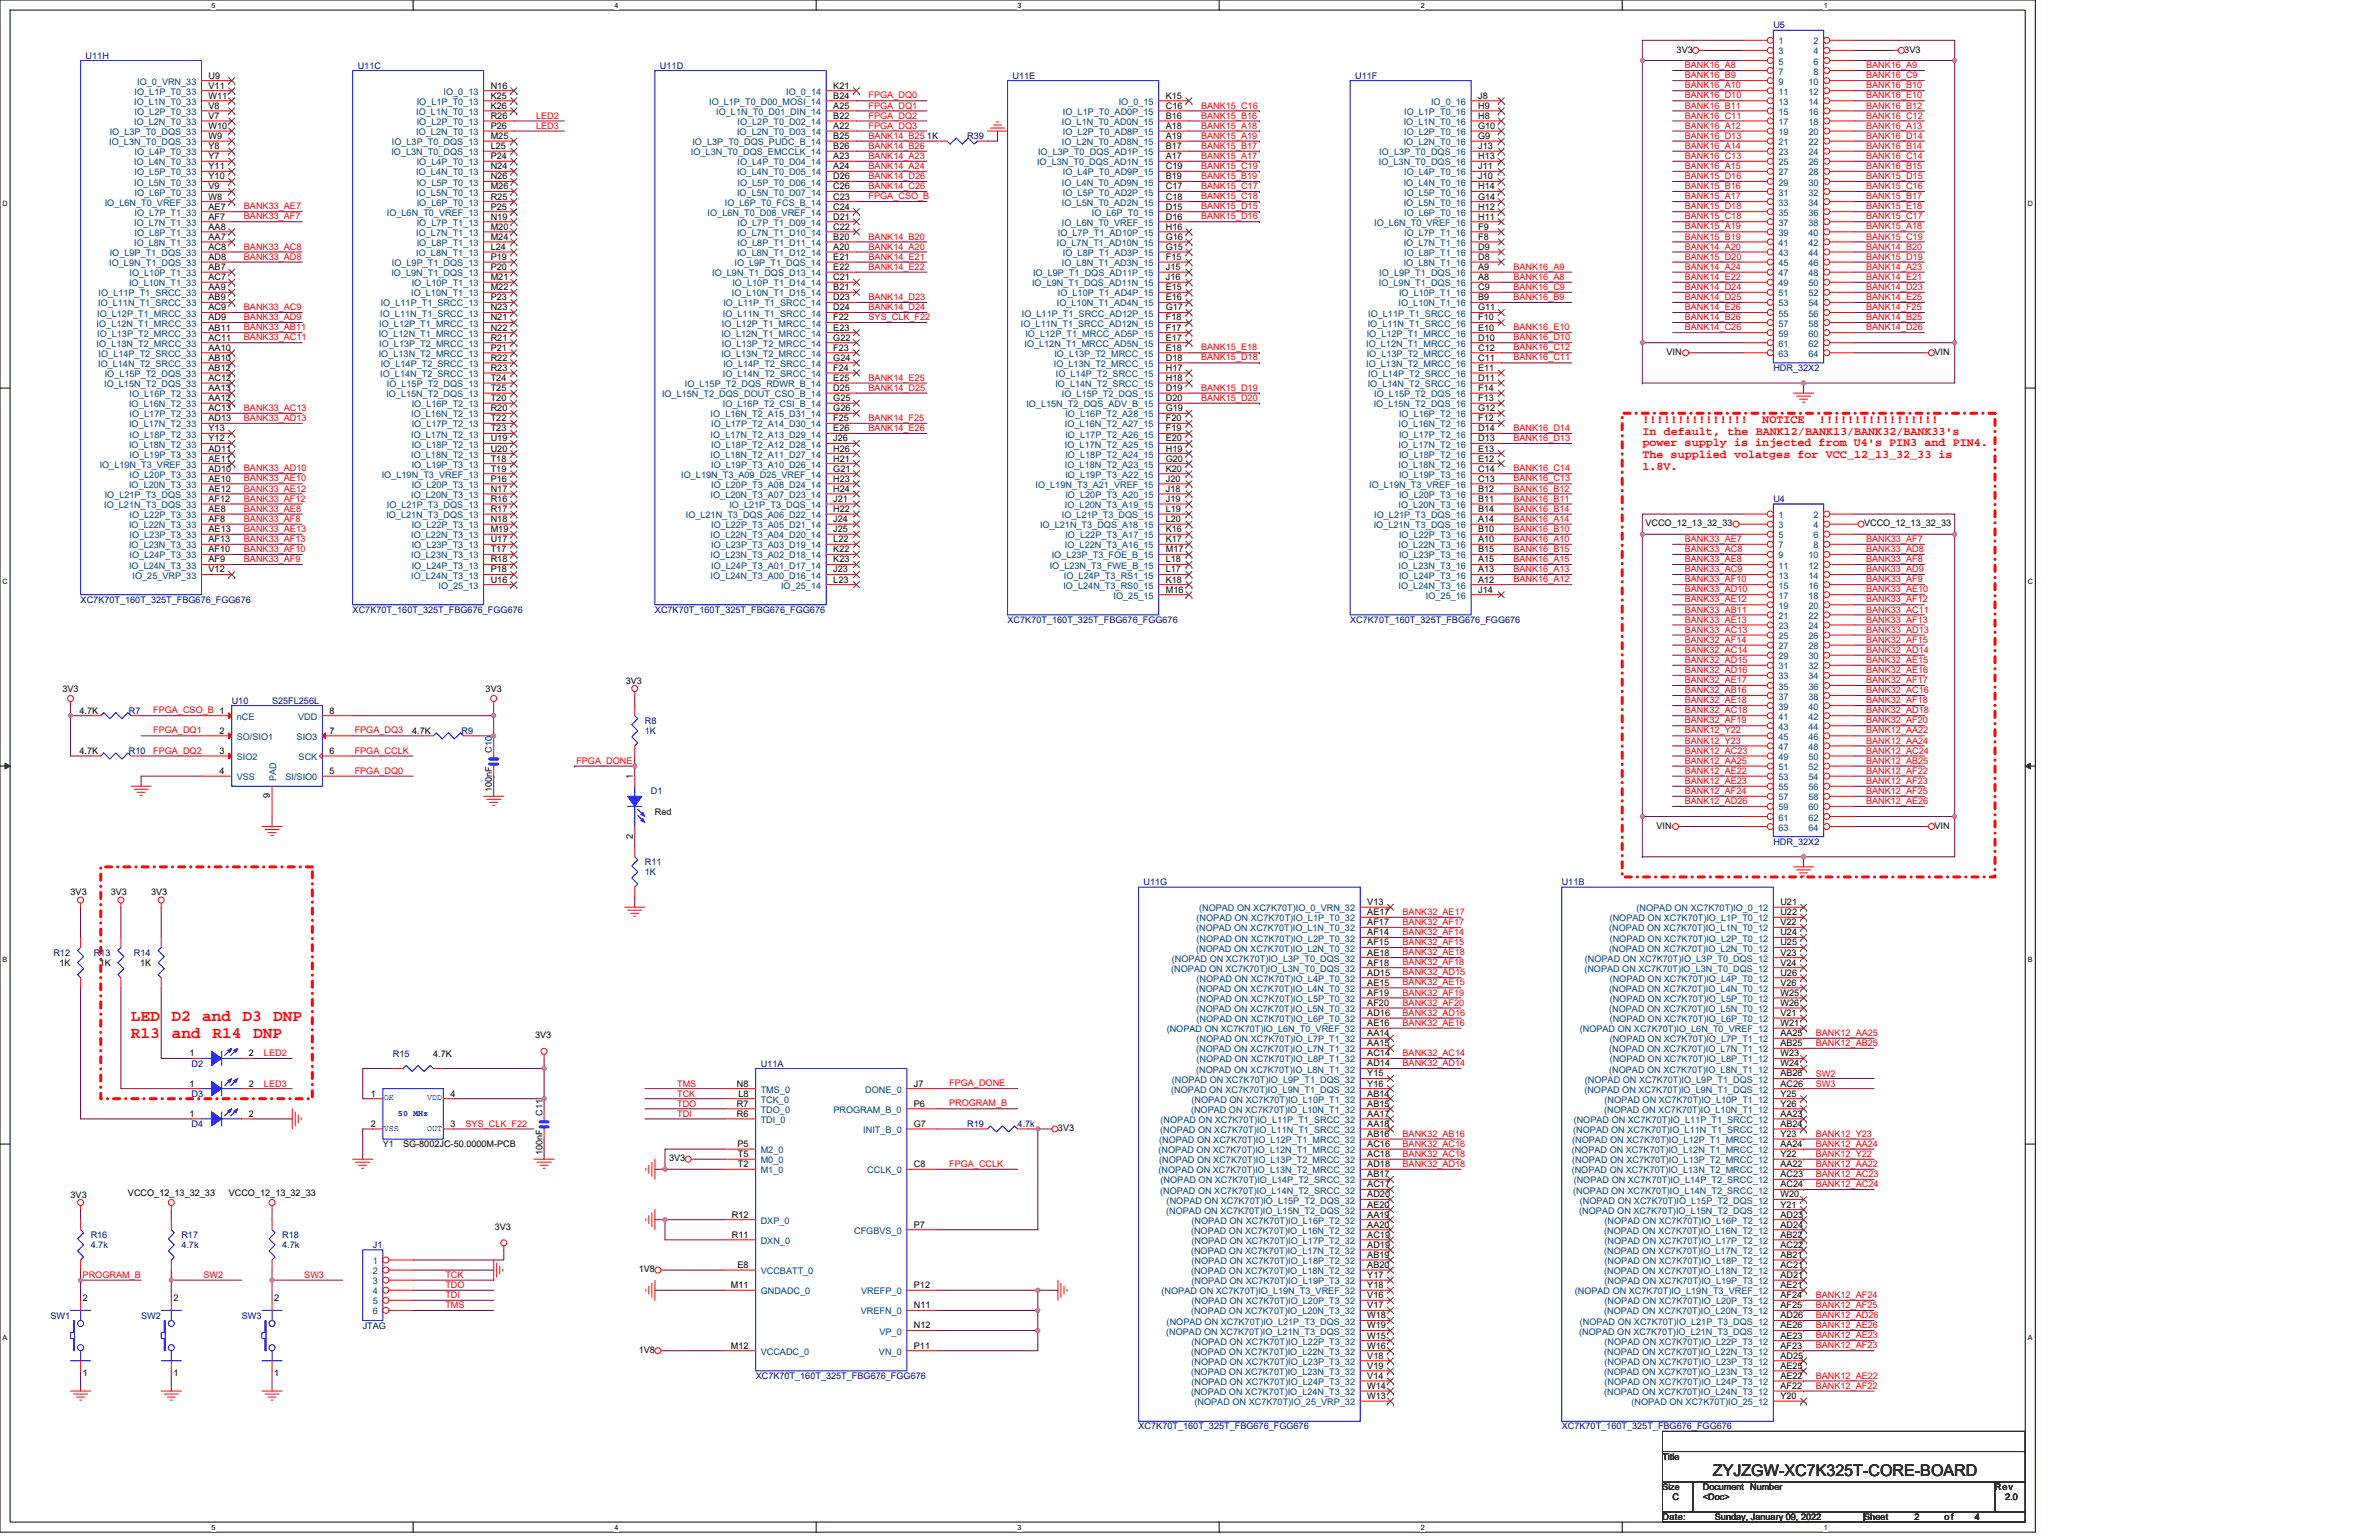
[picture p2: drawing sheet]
<svg xmlns="http://www.w3.org/2000/svg" width="432mm" height="279mm" viewBox="0 0 432 279" stroke-linecap="round" stroke-linejoin="round" font-family="sans-serif">
<defs><g id="words">
<g font-size="2.9" fill="#f00">
<text x="23.8" y="185.3">LED</text>
<text x="31.1" y="185.3">D2</text>
<text x="36.7" y="185.3">and</text>
<text x="44" y="185.3">D3</text>
<text x="49.6" y="185.3">DNP</text>
<text x="23.8" y="188.2">R13</text>
<text x="31.2" y="188.2">and</text>
<text x="38.6" y="188.2">R14</text>
<text x="45.9" y="188.2">DNP</text>
</g>
<text font-size="2.9" x="310.9" y="267.8">ZYJZGW-XC7K325T-CORE-BOARD</text>
<g font-size="2.1" fill="#f00">
<text x="298.1" y="76.8">!!!!!!!!!!!!!!!</text>
<text x="319.9" y="76.8">NOTICE</text>
<text x="330.2" y="76.8">!!!!!!!!!!!!!!!!!</text>
<text x="298.1" y="78.9">In default, the BANK12/BANK13/BANK32/BANK33's</text>
<text x="298.1" y="81">power supply is injected from U4's PIN3 and PIN4.</text>
<text x="298.1" y="83.1">The supplied volatges for VCC_12_13_32_33 is</text>
<text x="298.1" y="85.3">1.8V.</text>
</g>
<g font-size="1.6" fill="#000080">
<text x="321.9" y="5.1">U5</text>
<text x="15.5" y="10.6">U11H</text>
<text x="64.9" y="12.5">U11C</text>
<text x="119.8" y="12.5">U11D</text>
<text x="183.8" y="14.3">U11E</text>
<text x="246" y="14.3">U11F</text>
<text x="175.6" y="25.3">R39</text>
<text x="321.9" y="67.3">HDR_32X2</text>
<text x="321.9" y="91.1">U4</text>
<text x="14.6" y="109.4">XC7K70T_160T_325T_FBG676_FGG676</text>
<text x="64" y="111.2">XC7K70T_160T_325T_FBG676_FGG676</text>
<text x="118.9" y="111.2">XC7K70T_160T_325T_FBG676_FGG676</text>
<text x="182.9" y="113">XC7K70T_160T_325T_FBG676_FGG676</text>
<text x="245.1" y="113">XC7K70T_160T_325T_FBG676_FGG676</text>
<text x="23.4" y="129.5">R7</text>
<text x="42.1" y="127.7">U10</text>
<text x="49.4" y="127.7">S25FL256L</text>
<text x="117" y="131.3">R8</text>
<text x="23.4" y="136.8">R10</text>
<text x="83.8" y="133.2">R9</text>
<text x="89.3" y="136.6" transform="rotate(-90 89.3 136.6)">C10</text>
<text x="117" y="133.2">1K</text>
<text x="118.1" y="144.1">D1</text>
<text x="321.9" y="153.3">HDR_32X2</text>
<text x="117" y="156.9">R11</text>
<text x="117" y="158.8">1K</text>
<text x="207.6" y="160.6">U11G</text>
<text x="283.5" y="160.6">U11B</text>
<text x="9.7" y="173.4">R12</text>
<text x="17" y="173.4">R13</text>
<text x="24.3" y="173.4">R14</text>
<text x="71.3" y="191.7">R15</text>
<text x="34.7" y="193.5">D2</text>
<text x="138.1" y="193.5">U11A</text>
<text x="34.7" y="199">D3</text>
<text x="98.4" y="202.5" transform="rotate(-90 98.4 202.5)">C11</text>
<text x="34.7" y="204.5">D4</text>
<text x="69.5" y="208.1">Y1</text>
<text x="175.6" y="204.5">R19</text>
<text x="184.7" y="204.5">4.7k</text>
<text x="16.5" y="224.6">R16</text>
<text x="16.5" y="226.4">4.7k</text>
<text x="32.9" y="224.6">R17</text>
<text x="32.9" y="226.4">4.7k</text>
<text x="51.2" y="224.6">R18</text>
<text x="51.2" y="226.4">4.7k</text>
<text x="67.7" y="226.4">J1</text>
<text x="9.1" y="239.2">SW1</text>
<text x="25.6" y="239.2">SW2</text>
<text x="43.9" y="239.2">SW3</text>
<text x="65.8" y="241.1">JTAG</text>
<text x="137.2" y="250.2">XC7K70T_160T_325T_FBG676_FGG676</text>
<text x="206.7" y="259.3">XC7K70T_160T_325T_FBG676_FGG676</text>
<text x="283.5" y="259.3">XC7K70T_160T_325T_FBG676_FGG676</text>
</g>
<g font-size="1.6">
<text x="304.3" y="9.5">3V3</text>
<text x="345.6" y="9.5">3V3</text>
<text x="37.9" y="14.3">U9</text>
<text x="37.9" y="16.1">V11</text>
<text x="37.9" y="17.9">W11</text>
<text x="89.1" y="17.9">K25</text>
<text x="89.1" y="16.1">N16</text>
<text x="151.2" y="16.1">K21</text>
<text x="151.2" y="17.9">B24</text>
<text x="211.6" y="17.9">K15</text>
<text x="268.3" y="17.9">J8</text>
<text x="37.9" y="19.7">V8</text>
<text x="37.9" y="23.4">W10</text>
<text x="37.9" y="21.6">V7</text>
<text x="89.1" y="21.6">R26</text>
<text x="89.1" y="19.7">K26</text>
<text x="89.1" y="23.4">P26</text>
<text x="151.2" y="21.6">B22</text>
<text x="151.2" y="19.7">A25</text>
<text x="151.2" y="23.4">A22</text>
<text x="211.6" y="19.7">C16</text>
<text x="211.6" y="23.4">A18</text>
<text x="211.6" y="21.6">B16</text>
<text x="268.3" y="19.7">H9</text>
<text x="268.3" y="23.4">G10</text>
<text x="268.3" y="21.6">H8</text>
<text x="37.9" y="27.1">Y8</text>
<text x="37.9" y="25.2">W9</text>
<text x="37.9" y="28.9">Y7</text>
<text x="89.1" y="28.9">P24</text>
<text x="89.1" y="27.1">L25</text>
<text x="89.1" y="25.2">M25</text>
<text x="151.2" y="27.1">B26</text>
<text x="151.2" y="28.9">A23</text>
<text x="151.2" y="25.2">B25</text>
<text x="168.2" y="25.3">1K</text>
<text x="211.6" y="28.9">A17</text>
<text x="211.6" y="25.2">A19</text>
<text x="211.6" y="27.1">B17</text>
<text x="268.3" y="28.9">H13</text>
<text x="268.3" y="25.2">G9</text>
<text x="268.3" y="27.1">J13</text>
<text x="37.9" y="30.7">Y11</text>
<text x="37.9" y="34.4">V9</text>
<text x="37.9" y="32.5">Y10</text>
<text x="89.1" y="32.5">N26</text>
<text x="89.1" y="30.7">N24</text>
<text x="89.1" y="34.4">M26</text>
<text x="151.2" y="32.5">D26</text>
<text x="151.2" y="30.7">A24</text>
<text x="151.2" y="34.4">C26</text>
<text x="211.6" y="30.7">C19</text>
<text x="211.6" y="34.4">C17</text>
<text x="211.6" y="32.5">B19</text>
<text x="268.3" y="30.7">J11</text>
<text x="268.3" y="34.4">H14</text>
<text x="268.3" y="32.5">J10</text>
<text x="37.9" y="38">AE7</text>
<text x="37.9" y="41.7">AA8</text>
<text x="37.9" y="36.2">W8</text>
<text x="37.9" y="39.9">AF7</text>
<text x="89.1" y="36.2">R25</text>
<text x="89.1" y="39.9">N19</text>
<text x="89.1" y="38">P25</text>
<text x="89.1" y="41.7">M20</text>
<text x="151.2" y="39.9">D21</text>
<text x="151.2" y="36.2">C23</text>
<text x="151.2" y="38">C24</text>
<text x="151.2" y="41.7">C22</text>
<text x="211.6" y="38">D15</text>
<text x="211.6" y="36.2">C18</text>
<text x="211.6" y="39.9">D16</text>
<text x="211.6" y="41.7">H16</text>
<text x="268.3" y="38">H12</text>
<text x="268.3" y="41.7">F9</text>
<text x="268.3" y="39.9">H11</text>
<text x="268.3" y="36.2">G14</text>
<text x="37.9" y="47.2">AD8</text>
<text x="37.9" y="45.3">AC8</text>
<text x="37.9" y="43.5">AA7</text>
<text x="89.1" y="43.5">M24</text>
<text x="89.1" y="45.3">L24</text>
<text x="89.1" y="47.2">P19</text>
<text x="151.2" y="43.5">B20</text>
<text x="151.2" y="45.3">A20</text>
<text x="151.2" y="47.2">E21</text>
<text x="211.6" y="45.3">G15</text>
<text x="211.6" y="47.2">F15</text>
<text x="211.6" y="43.5">G16</text>
<text x="268.3" y="45.3">D9</text>
<text x="268.3" y="43.5">F8</text>
<text x="268.3" y="47.2">D8</text>
<text x="37.9" y="50.8">AC7</text>
<text x="37.9" y="49">AB7</text>
<text x="37.9" y="52.7">AA9</text>
<text x="89.1" y="52.7">M22</text>
<text x="89.1" y="49">P20</text>
<text x="89.1" y="50.8">M21</text>
<text x="151.2" y="52.7">B21</text>
<text x="151.2" y="49">E22</text>
<text x="151.2" y="50.8">C21</text>
<text x="211.6" y="49">J15</text>
<text x="211.6" y="50.8">J16</text>
<text x="211.6" y="52.7">E15</text>
<text x="268.3" y="50.8">A8</text>
<text x="268.3" y="52.7">C9</text>
<text x="268.3" y="49">A9</text>
<text x="37.9" y="56.3">AC9</text>
<text x="37.9" y="60">AB11</text>
<text x="37.9" y="54.5">AB9</text>
<text x="37.9" y="58.1">AD9</text>
<text x="89.1" y="58.1">N21</text>
<text x="89.1" y="56.3">N23</text>
<text x="89.1" y="54.5">P23</text>
<text x="89.1" y="60">N22</text>
<text x="151.2" y="58.1">F22</text>
<text x="151.2" y="56.3">D24</text>
<text x="151.2" y="54.5">D23</text>
<text x="151.2" y="60">E23</text>
<text x="211.6" y="56.3">G17</text>
<text x="211.6" y="60">F17</text>
<text x="211.6" y="58.1">F18</text>
<text x="211.6" y="54.5">E16</text>
<text x="268.3" y="60">E10</text>
<text x="268.3" y="54.5">B9</text>
<text x="268.3" y="58.1">F10</text>
<text x="268.3" y="56.3">G11</text>
<text x="37.9" y="65.5">AB10</text>
<text x="37.9" y="63.6">AA10</text>
<text x="37.9" y="61.8">AC11</text>
<text x="89.1" y="61.8">R21</text>
<text x="89.1" y="65.5">R22</text>
<text x="89.1" y="63.6">P21</text>
<text x="151.2" y="61.8">G22</text>
<text x="151.2" y="65.5">G24</text>
<text x="151.2" y="63.6">F23</text>
<text x="211.6" y="63.6">E18</text>
<text x="211.6" y="61.8">E17</text>
<text x="211.6" y="65.5">D18</text>
<text x="268.3" y="63.6">C12</text>
<text x="268.3" y="61.8">D10</text>
<text x="268.3" y="65.5">C11</text>
<text x="302.5" y="64.4">VIN</text>
<text x="351.1" y="64.4">VIN</text>
<text x="37.9" y="67.3">AB12</text>
<text x="37.9" y="70.9">AA13</text>
<text x="37.9" y="69.1">AC12</text>
<text x="89.1" y="69.1">T24</text>
<text x="89.1" y="67.3">R23</text>
<text x="89.1" y="70.9">T25</text>
<text x="151.2" y="70.9">D25</text>
<text x="151.2" y="67.3">F24</text>
<text x="151.2" y="69.1">E25</text>
<text x="211.6" y="70.9">D19</text>
<text x="211.6" y="69.1">H18</text>
<text x="211.6" y="67.3">H17</text>
<text x="268.3" y="70.9">F14</text>
<text x="268.3" y="69.1">D11</text>
<text x="268.3" y="67.3">E11</text>
<text x="37.9" y="72.8">AA12</text>
<text x="37.9" y="76.4">AD13</text>
<text x="37.9" y="74.6">AC13</text>
<text x="89.1" y="74.6">R20</text>
<text x="89.1" y="72.8">T20</text>
<text x="89.1" y="76.4">T22</text>
<text x="151.2" y="72.8">G25</text>
<text x="151.2" y="74.6">G26</text>
<text x="151.2" y="76.4">F25</text>
<text x="211.6" y="72.8">D20</text>
<text x="211.6" y="76.4">F20</text>
<text x="211.6" y="74.6">G19</text>
<text x="268.3" y="76.4">F12</text>
<text x="268.3" y="74.6">G12</text>
<text x="268.3" y="72.8">F13</text>
<text x="37.9" y="80.1">Y12</text>
<text x="37.9" y="78.3">Y13</text>
<text x="37.9" y="81.9">AD11</text>
<text x="37.9" y="83.8">AE11</text>
<text x="89.1" y="78.3">T23</text>
<text x="89.1" y="81.9">U20</text>
<text x="89.1" y="80.1">U19</text>
<text x="89.1" y="83.8">T18</text>
<text x="151.2" y="78.3">E26</text>
<text x="151.2" y="81.9">H26</text>
<text x="151.2" y="80.1">J26</text>
<text x="151.2" y="83.8">H21</text>
<text x="211.6" y="80.1">E20</text>
<text x="211.6" y="83.8">G20</text>
<text x="211.6" y="78.3">F19</text>
<text x="211.6" y="81.9">H19</text>
<text x="268.3" y="80.1">D13</text>
<text x="268.3" y="83.8">E12</text>
<text x="268.3" y="78.3">D14</text>
<text x="268.3" y="81.9">E13</text>
<text x="37.9" y="87.4">AE10</text>
<text x="37.9" y="89.2">AE12</text>
<text x="37.9" y="85.6">AD10</text>
<text x="89.1" y="89.2">N17</text>
<text x="89.1" y="87.4">P16</text>
<text x="89.1" y="85.6">T19</text>
<text x="151.2" y="85.6">G21</text>
<text x="151.2" y="89.2">H24</text>
<text x="151.2" y="87.4">H23</text>
<text x="211.6" y="87.4">J20</text>
<text x="211.6" y="85.6">K20</text>
<text x="211.6" y="89.2">J18</text>
<text x="268.3" y="85.6">C14</text>
<text x="268.3" y="89.2">B12</text>
<text x="268.3" y="87.4">C13</text>
<text x="37.9" y="94.7">AF8</text>
<text x="37.9" y="92.9">AE8</text>
<text x="37.9" y="91.1">AF12</text>
<text x="89.1" y="91.1">R16</text>
<text x="89.1" y="94.7">N18</text>
<text x="89.1" y="92.9">R17</text>
<text x="151.2" y="92.9">H22</text>
<text x="151.2" y="91.1">J21</text>
<text x="151.2" y="94.7">J24</text>
<text x="211.6" y="92.9">L19</text>
<text x="211.6" y="94.7">L20</text>
<text x="211.6" y="91.1">J19</text>
<text x="268.3" y="92.9">B14</text>
<text x="268.3" y="91.1">B11</text>
<text x="268.3" y="94.7">A14</text>
<text x="298.6" y="95.5">VCCO_12_13_32_33</text>
<text x="338.3" y="95.5">VCCO_12_13_32_33</text>
<text x="37.9" y="98.4">AF13</text>
<text x="37.9" y="96.6">AE13</text>
<text x="37.9" y="100.2">AF10</text>
<text x="89.1" y="96.6">M19</text>
<text x="89.1" y="100.2">T17</text>
<text x="89.1" y="98.4">U17</text>
<text x="151.2" y="96.6">J25</text>
<text x="151.2" y="100.2">K22</text>
<text x="151.2" y="98.4">L22</text>
<text x="211.6" y="98.4">K17</text>
<text x="211.6" y="100.2">M17</text>
<text x="211.6" y="96.6">K16</text>
<text x="268.3" y="98.4">A10</text>
<text x="268.3" y="96.6">B10</text>
<text x="268.3" y="100.2">B15</text>
<text x="37.9" y="102">AF9</text>
<text x="37.9" y="103.9">V12</text>
<text x="89.1" y="103.9">P18</text>
<text x="89.1" y="105.7">U16</text>
<text x="89.1" y="102">R18</text>
<text x="151.2" y="105.7">L23</text>
<text x="151.2" y="103.9">J23</text>
<text x="151.2" y="102">K23</text>
<text x="211.6" y="102">L18</text>
<text x="211.6" y="105.7">K18</text>
<text x="211.6" y="107.5">M16</text>
<text x="211.6" y="103.9">L17</text>
<text x="268.3" y="107.5">J14</text>
<text x="268.3" y="102">A15</text>
<text x="268.3" y="105.7">A12</text>
<text x="268.3" y="103.9">A13</text>
<text x="11.3" y="125.5">3V3</text>
<text x="88.2" y="125.5">3V3</text>
<text x="113.6" y="124">3V3</text>
<text x="14.4" y="129.5">4.7K</text>
<text x="59.8" y="129.5">8</text>
<text x="14.4" y="136.8">4.7K</text>
<text x="39.9" y="133.1">2</text>
<text x="39.9" y="136.8">3</text>
<text x="59.8" y="136.8">6</text>
<text x="59.8" y="133.1">7</text>
<text x="74.8" y="133.2">4.7K</text>
<text x="39.9" y="140.4">4</text>
<text x="59.8" y="140.4">5</text>
<text x="89.3" y="143.7" transform="rotate(-90 89.3 143.7)">100nF</text>
<text x="114.8" y="141.4" transform="rotate(-90 114.8 141.4)">1</text>
<text x="49" y="144.8" transform="rotate(-90 49 144.8)">9</text>
<text x="118.9" y="147.8">Red</text>
<text x="114.8" y="152.2" transform="rotate(-90 114.8 152.2)">2</text>
<text x="300.7" y="150.3">VIN</text>
<text x="351.1" y="150.3">VIN</text>
<text x="12.8" y="162.4">3V3</text>
<text x="20.1" y="162.4">3V3</text>
<text x="27.4" y="162.4">3V3</text>
<text x="248.2" y="166">AE17</text>
<text x="248.2" y="167.9">AF17</text>
<text x="248.2" y="164.2">V13</text>
<text x="323.2" y="164.2">U21</text>
<text x="323.2" y="167.9">V22</text>
<text x="323.2" y="166">U22</text>
<text x="248.2" y="169.7">AF14</text>
<text x="248.2" y="171.5">AF15</text>
<text x="248.2" y="173.4">AE18</text>
<text x="323.2" y="171.5">U25</text>
<text x="323.2" y="173.4">V23</text>
<text x="323.2" y="169.7">U24</text>
<text x="10.8" y="175.2">1K</text>
<text x="18.1" y="175.2">1K</text>
<text x="25.4" y="175.2">1K</text>
<text x="248.2" y="177">AD15</text>
<text x="248.2" y="175.2">AF18</text>
<text x="248.2" y="178.8">AE15</text>
<text x="323.2" y="175.2">V24</text>
<text x="323.2" y="178.8">V26</text>
<text x="323.2" y="177">U26</text>
<text x="248.2" y="180.7">AF19</text>
<text x="248.2" y="184.3">AD16</text>
<text x="248.2" y="182.5">AF20</text>
<text x="323.2" y="182.5">W26</text>
<text x="323.2" y="180.7">W25</text>
<text x="323.2" y="184.3">V21</text>
<text x="34.4" y="191.6">1</text>
<text x="45.2" y="191.6">2</text>
<text x="78.6" y="191.7">4.7K</text>
<text x="97.1" y="188.4">3V3</text>
<text x="248.2" y="188">AA14</text>
<text x="248.2" y="191.6">AC14</text>
<text x="248.2" y="186.2">AE16</text>
<text x="248.2" y="189.8">AA15</text>
<text x="323.2" y="186.2">W21</text>
<text x="323.2" y="189.8">AB25</text>
<text x="323.2" y="188">AA25</text>
<text x="323.2" y="191.6">W23</text>
<text x="34.4" y="197.1">1</text>
<text x="45.2" y="197.1">2</text>
<text x="133.8" y="197.1">N8</text>
<text x="165.9" y="197.1">J7</text>
<text x="248.2" y="197.1">Y16</text>
<text x="248.2" y="193.5">AD14</text>
<text x="248.2" y="195.3">Y15</text>
<text x="323.2" y="197.1">AC26</text>
<text x="323.2" y="193.5">W24</text>
<text x="323.2" y="195.3">AB26</text>
<text x="34.4" y="202.6">1</text>
<text x="45.2" y="202.6">2</text>
<text x="67.3" y="199">1</text>
<text x="81.7" y="199">4</text>
<text x="133.8" y="200.8">R7</text>
<text x="133.8" y="202.6">R6</text>
<text x="134" y="199">L8</text>
<text x="165.9" y="200.8">P6</text>
<text x="248.2" y="199">AB14</text>
<text x="248.2" y="202.6">AA17</text>
<text x="248.2" y="200.8">AB15</text>
<text x="323.2" y="199">Y25</text>
<text x="323.2" y="202.6">AA23</text>
<text x="323.2" y="200.8">Y26</text>
<text x="67.3" y="204.5">2</text>
<text x="73.2" y="208.1">SG-8002JC-50.0000M-PCB</text>
<text x="81.7" y="204.5">3</text>
<text x="98.4" y="209.6" transform="rotate(-90 98.4 209.6)">100nF</text>
<text x="133.9" y="208.1">P5</text>
<text x="133.9" y="209.9">T5</text>
<text x="165.9" y="204.5">G7</text>
<text x="192" y="205.2">3V3</text>
<text x="248.2" y="204.5">AA18</text>
<text x="248.2" y="208.1">AC16</text>
<text x="248.2" y="206.3">AB16</text>
<text x="248.2" y="209.9">AC18</text>
<text x="323.2" y="204.5">AB24</text>
<text x="323.2" y="208.1">AA24</text>
<text x="323.2" y="206.3">Y23</text>
<text x="323.2" y="209.9">Y22</text>
<text x="121.4" y="210.7">3V3</text>
<text x="133.9" y="211.8">T2</text>
<text x="165.9" y="211.8">C8</text>
<text x="248.2" y="215.4">AC17</text>
<text x="248.2" y="213.6">AB17</text>
<text x="248.2" y="211.8">AD18</text>
<text x="323.2" y="215.4">AC24</text>
<text x="323.2" y="213.6">AC23</text>
<text x="323.2" y="211.8">AA22</text>
<text x="12.8" y="217.3">3V3</text>
<text x="23.2" y="216.9">VCCO_12_13_32_33</text>
<text x="41.5" y="216.9">VCCO_12_13_32_33</text>
<text x="132.8" y="220.9">R12</text>
<text x="248.2" y="219.1">AE20</text>
<text x="248.2" y="220.9">AA19</text>
<text x="248.2" y="217.3">AD20</text>
<text x="323.2" y="219.1">Y21</text>
<text x="323.2" y="220.9">AD23</text>
<text x="323.2" y="217.3">W20</text>
<text x="89.8" y="223.1">3V3</text>
<text x="132.8" y="224.6">R11</text>
<text x="165.9" y="222.7">P7</text>
<text x="248.2" y="224.6">AC19</text>
<text x="248.2" y="222.7">AA20</text>
<text x="248.2" y="226.4">AD19</text>
<text x="323.2" y="224.6">AB22</text>
<text x="323.2" y="222.7">AD24</text>
<text x="323.2" y="226.4">AC22</text>
<text x="115.9" y="230.8">1V8</text>
<text x="132.7" y="233.7">M11</text>
<text x="133.9" y="230.1">E8</text>
<text x="165.9" y="233.7">P12</text>
<text x="248.2" y="228.2">AB19</text>
<text x="248.2" y="231.9">Y17</text>
<text x="248.2" y="230.1">AB20</text>
<text x="248.2" y="233.7">Y18</text>
<text x="323.2" y="228.2">AB21</text>
<text x="323.2" y="231.9">AD21</text>
<text x="323.2" y="233.7">AE21</text>
<text x="323.2" y="230.1">AC21</text>
<text x="15" y="236.1">2</text>
<text x="31.5" y="236.1">2</text>
<text x="49.8" y="236.1">2</text>
<text x="165.9" y="237.4">N11</text>
<text x="248.2" y="235.5">V16</text>
<text x="248.2" y="239.2">W18</text>
<text x="248.2" y="237.4">V17</text>
<text x="323.2" y="235.5">AF24</text>
<text x="323.2" y="239.2">AD26</text>
<text x="323.2" y="237.4">AF25</text>
<text x="115.9" y="245.4">1V8</text>
<text x="132.7" y="244.7">M12</text>
<text x="165.9" y="244.7">P11</text>
<text x="165.9" y="241">N12</text>
<text x="248.2" y="241">W19</text>
<text x="248.2" y="242.9">W15</text>
<text x="248.2" y="244.7">W16</text>
<text x="323.2" y="241">AE26</text>
<text x="323.2" y="242.9">AE23</text>
<text x="323.2" y="244.7">AF23</text>
<text x="15" y="249.7">1</text>
<text x="31.5" y="249.7">1</text>
<text x="49.8" y="249.7">1</text>
<text x="248.2" y="246.5">V18</text>
<text x="248.2" y="250.2">V14</text>
<text x="248.2" y="248.3">V19</text>
<text x="248.2" y="252">W14</text>
<text x="323.2" y="246.5">AD25</text>
<text x="323.2" y="250.2">AE22</text>
<text x="323.2" y="248.3">AE25</text>
<text x="323.2" y="252">AF22</text>
<text x="248.2" y="253.8">W13</text>
<text x="323.2" y="253.8">Y20</text>
<text x="301.8" y="264.8">Title</text>
<text x="301.8" y="270.3">Size</text>
<text x="301.8" y="275.8">Date:</text>
<text x="303.6" y="272.1">C</text>
<text x="309.1" y="270.3">Document Number</text>
<text x="309.1" y="272.1">&lt;Doc&gt;</text>
<text x="311.3" y="275.8">Sunday, January 09, 2022</text>
<text x="338.3" y="275.8">Sheet</text>
<text x="347.5" y="275.8">2</text>
<text x="353" y="275.8">of</text>
<text x="358.4" y="275.8">4</text>
<text x="362.1" y="270.3">Rev</text>
<text x="363.9" y="272.1">2.0</text>
</g>
<g font-size="1.6" fill="#004080">
<text x="322.8" y="8.1">1</text>
<text x="322.8" y="9.9">3</text>
<text x="322.8" y="11.7">5</text>
<text x="329.2" y="8.1">2</text>
<text x="329.2" y="9.9">4</text>
<text x="329.2" y="11.7">6</text>
<text x="24.4" y="17.2">IO_L1P_T0_33</text>
<text x="24.9" y="15.4">IO_0_VRN_33</text>
<text x="80.5" y="17.2">IO_0_13</text>
<text x="142.7" y="17.2">IO_0_14</text>
<text x="322.8" y="13.5">7</text>
<text x="322.8" y="15.4">9</text>
<text x="322.8" y="17.2">11</text>
<text x="328.3" y="15.4">10</text>
<text x="328.3" y="17.2">12</text>
<text x="329.2" y="13.5">8</text>
<text x="24.3" y="19">IO_L1N_T0_33</text>
<text x="24.3" y="22.7">IO_L2N_T0_33</text>
<text x="24.4" y="20.9">IO_L2P_T0_33</text>
<text x="75.6" y="20.9">IO_L1N_T0_13</text>
<text x="75.6" y="19">IO_L1P_T0_13</text>
<text x="75.6" y="22.7">IO_L2P_T0_13</text>
<text x="128.7" y="19">IO_L1P_T0_D00_MOSI_14</text>
<text x="130" y="20.9">IO_L1N_T0_D01_DIN_14</text>
<text x="133.9" y="22.7">IO_L2P_T0_D02_14</text>
<text x="192.7" y="22.7">IO_L1N_T0_AD0N_15</text>
<text x="192.9" y="20.9">IO_L1P_T0_AD0P_15</text>
<text x="203" y="19">IO_0_15</text>
<text x="254.8" y="22.7">IO_L1N_T0_16</text>
<text x="254.9" y="20.9">IO_L1P_T0_16</text>
<text x="259.7" y="19">IO_0_16</text>
<text x="322.8" y="19">13</text>
<text x="322.8" y="20.9">15</text>
<text x="322.8" y="22.7">17</text>
<text x="328.3" y="19">14</text>
<text x="328.3" y="20.9">16</text>
<text x="328.3" y="22.7">18</text>
<text x="19.8" y="26.3">IO_L3N_T0_DQS_33</text>
<text x="19.9" y="24.5">IO_L3P_T0_DQS_33</text>
<text x="24.4" y="28.2">IO_L4P_T0_33</text>
<text x="71" y="28.2">IO_L3N_T0_DQS_13</text>
<text x="71.1" y="26.3">IO_L3P_T0_DQS_13</text>
<text x="75.6" y="24.5">IO_L2N_T0_13</text>
<text x="125.4" y="28.2">IO_L3N_T0_DQS_EMCCLK_14</text>
<text x="125.7" y="26.3">IO_L3P_T0_DQS_PUDC_B_14</text>
<text x="133.8" y="24.5">IO_L2N_T0_D03_14</text>
<text x="188.4" y="28.2">IO_L3P_T0_DQS_AD1P_15</text>
<text x="192.7" y="26.3">IO_L2N_T0_AD8N_15</text>
<text x="192.9" y="24.5">IO_L2P_T0_AD8P_15</text>
<text x="250.4" y="28.2">IO_L3P_T0_DQS_16</text>
<text x="254.8" y="26.3">IO_L2N_T0_16</text>
<text x="254.9" y="24.5">IO_L2P_T0_16</text>
<text x="322.8" y="24.5">19</text>
<text x="322.8" y="26.3">21</text>
<text x="322.8" y="28.2">23</text>
<text x="328.3" y="24.5">20</text>
<text x="328.3" y="26.3">22</text>
<text x="328.3" y="28.2">24</text>
<text x="24.3" y="30">IO_L4N_T0_33</text>
<text x="24.3" y="33.7">IO_L5N_T0_33</text>
<text x="24.4" y="31.8">IO_L5P_T0_33</text>
<text x="24.4" y="35.5">IO_L6P_T0_33</text>
<text x="75.6" y="31.8">IO_L4N_T0_13</text>
<text x="75.6" y="35.5">IO_L5N_T0_13</text>
<text x="75.6" y="30">IO_L4P_T0_13</text>
<text x="75.6" y="33.7">IO_L5P_T0_13</text>
<text x="133.8" y="31.8">IO_L4N_T0_D05_14</text>
<text x="133.8" y="35.5">IO_L5N_T0_D07_14</text>
<text x="133.9" y="30">IO_L4P_T0_D04_14</text>
<text x="133.9" y="33.7">IO_L5P_T0_D06_14</text>
<text x="188.2" y="30">IO_L3N_T0_DQS_AD1N_15</text>
<text x="192.7" y="33.7">IO_L4N_T0_AD9N_15</text>
<text x="192.9" y="31.8">IO_L4P_T0_AD9P_15</text>
<text x="192.9" y="35.5">IO_L5P_T0_AD2P_15</text>
<text x="250.3" y="30">IO_L3N_T0_DQS_16</text>
<text x="254.8" y="33.7">IO_L4N_T0_16</text>
<text x="254.9" y="31.8">IO_L4P_T0_16</text>
<text x="254.9" y="35.5">IO_L5P_T0_16</text>
<text x="322.8" y="30">25</text>
<text x="322.8" y="31.8">27</text>
<text x="322.8" y="33.7">29</text>
<text x="322.8" y="35.5">31</text>
<text x="328.3" y="30">26</text>
<text x="328.3" y="31.8">28</text>
<text x="328.3" y="33.7">30</text>
<text x="328.3" y="35.5">32</text>
<text x="19" y="37.3">IO_L6N_T0_VREF_33</text>
<text x="24.3" y="41">IO_L7N_T1_33</text>
<text x="24.4" y="39.1">IO_L7P_T1_33</text>
<text x="70.2" y="39.1">IO_L6N_T0_VREF_13</text>
<text x="75.6" y="37.3">IO_L6P_T0_13</text>
<text x="75.6" y="41">IO_L7P_T1_13</text>
<text x="128.4" y="39.1">IO_L6N_T0_D08_VREF_14</text>
<text x="131.6" y="37.3">IO_L6P_T0_FCS_B_14</text>
<text x="133.9" y="41">IO_L7P_T1_D09_14</text>
<text x="192.7" y="37.3">IO_L5N_T0_AD2N_15</text>
<text x="192.7" y="41">IO_L6N_T0_VREF_15</text>
<text x="198.2" y="39.1">IO_L6P_T0_15</text>
<text x="249.4" y="41">IO_L6N_T0_VREF_16</text>
<text x="254.8" y="37.3">IO_L5N_T0_16</text>
<text x="254.9" y="39.1">IO_L6P_T0_16</text>
<text x="322.8" y="37.3">33</text>
<text x="322.8" y="39.1">35</text>
<text x="322.8" y="41">37</text>
<text x="328.3" y="37.3">34</text>
<text x="328.3" y="39.1">36</text>
<text x="328.3" y="41">38</text>
<text x="19.9" y="46.5">IO_L9P_T1_DQS_33</text>
<text x="24.3" y="44.6">IO_L8N_T1_33</text>
<text x="24.4" y="42.8">IO_L8P_T1_33</text>
<text x="75.6" y="42.8">IO_L7N_T1_13</text>
<text x="75.6" y="46.5">IO_L8N_T1_13</text>
<text x="75.6" y="44.6">IO_L8P_T1_13</text>
<text x="133.8" y="42.8">IO_L7N_T1_D10_14</text>
<text x="133.8" y="46.5">IO_L8N_T1_D12_14</text>
<text x="133.9" y="44.6">IO_L8P_T1_D11_14</text>
<text x="191.8" y="44.6">IO_L7N_T1_AD10N_15</text>
<text x="192" y="42.8">IO_L7P_T1_AD10P_15</text>
<text x="192.9" y="46.5">IO_L8P_T1_AD3P_15</text>
<text x="254.8" y="44.6">IO_L7N_T1_16</text>
<text x="254.9" y="42.8">IO_L7P_T1_16</text>
<text x="254.9" y="46.5">IO_L8P_T1_16</text>
<text x="322.8" y="42.8">39</text>
<text x="322.8" y="44.6">41</text>
<text x="322.8" y="46.5">43</text>
<text x="328.3" y="42.8">40</text>
<text x="328.3" y="44.6">42</text>
<text x="328.3" y="46.5">44</text>
<text x="17.9" y="53.8">IO_L11P_T1_SRCC_33</text>
<text x="19.8" y="48.3">IO_L9N_T1_DQS_33</text>
<text x="23.4" y="51.9">IO_L10N_T1_33</text>
<text x="23.5" y="50.1">IO_L10P_T1_33</text>
<text x="71" y="50.1">IO_L9N_T1_DQS_13</text>
<text x="71.1" y="48.3">IO_L9P_T1_DQS_13</text>
<text x="74.6" y="53.8">IO_L10N_T1_13</text>
<text x="74.7" y="51.9">IO_L10P_T1_13</text>
<text x="129.3" y="50.1">IO_L9N_T1_DQS_D13_14</text>
<text x="132.9" y="53.8">IO_L10N_T1_D15_14</text>
<text x="132.9" y="51.9">IO_L10P_T1_D14_14</text>
<text x="133.3" y="48.3">IO_L9P_T1_DQS_14</text>
<text x="187.3" y="51.9">IO_L9N_T1_DQS_AD11N_15</text>
<text x="187.5" y="50.1">IO_L9P_T1_DQS_AD11P_15</text>
<text x="192" y="53.8">IO_L10P_T1_AD4P_15</text>
<text x="192.7" y="48.3">IO_L8N_T1_AD3N_15</text>
<text x="250.3" y="51.9">IO_L9N_T1_DQS_16</text>
<text x="250.4" y="50.1">IO_L9P_T1_DQS_16</text>
<text x="253.9" y="53.8">IO_L10P_T1_16</text>
<text x="254.8" y="48.3">IO_L8N_T1_16</text>
<text x="322.8" y="48.3">45</text>
<text x="322.8" y="50.1">47</text>
<text x="322.8" y="51.9">49</text>
<text x="322.8" y="53.8">51</text>
<text x="328.3" y="48.3">46</text>
<text x="328.3" y="50.1">48</text>
<text x="328.3" y="51.9">50</text>
<text x="328.3" y="53.8">52</text>
<text x="17.5" y="59.3">IO_L12N_T1_MRCC_33</text>
<text x="17.6" y="57.4">IO_L12P_T1_MRCC_33</text>
<text x="17.8" y="55.6">IO_L11N_T1_SRCC_33</text>
<text x="68.8" y="59.3">IO_L12P_T1_MRCC_13</text>
<text x="69" y="57.4">IO_L11N_T1_SRCC_13</text>
<text x="69.1" y="55.6">IO_L11P_T1_SRCC_13</text>
<text x="131" y="59.3">IO_L12P_T1_MRCC_14</text>
<text x="131.2" y="57.4">IO_L11N_T1_SRCC_14</text>
<text x="131.3" y="55.6">IO_L11P_T1_SRCC_14</text>
<text x="185.3" y="59.3">IO_L11N_T1_SRCC_AD12N_15</text>
<text x="185.5" y="57.4">IO_L11P_T1_SRCC_AD12P_15</text>
<text x="191.8" y="55.6">IO_L10N_T1_AD4N_15</text>
<text x="248.2" y="59.3">IO_L11N_T1_SRCC_16</text>
<text x="248.3" y="57.4">IO_L11P_T1_SRCC_16</text>
<text x="253.9" y="55.6">IO_L10N_T1_16</text>
<text x="322.8" y="55.6">53</text>
<text x="322.8" y="57.4">55</text>
<text x="322.8" y="59.3">57</text>
<text x="328.3" y="55.6">54</text>
<text x="328.3" y="57.4">56</text>
<text x="328.3" y="59.3">58</text>
<text x="17.5" y="62.9">IO_L13N_T2_MRCC_33</text>
<text x="17.6" y="61.1">IO_L13P_T2_MRCC_33</text>
<text x="17.9" y="64.8">IO_L14P_T2_SRCC_33</text>
<text x="68.8" y="61.1">IO_L12N_T1_MRCC_13</text>
<text x="68.8" y="64.8">IO_L13N_T2_MRCC_13</text>
<text x="68.8" y="62.9">IO_L13P_T2_MRCC_13</text>
<text x="130.9" y="61.1">IO_L12N_T1_MRCC_14</text>
<text x="130.9" y="64.8">IO_L13N_T2_MRCC_14</text>
<text x="131" y="62.9">IO_L13P_T2_MRCC_14</text>
<text x="185.9" y="62.9">IO_L12N_T1_MRCC_AD5N_15</text>
<text x="186.1" y="61.1">IO_L12P_T1_MRCC_AD5P_15</text>
<text x="191.4" y="64.8">IO_L13P_T2_MRCC_15</text>
<text x="248" y="62.9">IO_L12N_T1_MRCC_16</text>
<text x="248.1" y="61.1">IO_L12P_T1_MRCC_16</text>
<text x="248.1" y="64.8">IO_L13P_T2_MRCC_16</text>
<text x="322.8" y="61.1">59</text>
<text x="322.8" y="62.9">61</text>
<text x="322.8" y="64.8">63</text>
<text x="328.3" y="61.1">60</text>
<text x="328.3" y="62.9">62</text>
<text x="328.3" y="64.8">64</text>
<text x="17.8" y="66.6">IO_L14N_T2_SRCC_33</text>
<text x="18.9" y="70.2">IO_L15N_T2_DQS_33</text>
<text x="19" y="68.4">IO_L15P_T2_DQS_33</text>
<text x="69" y="68.4">IO_L14N_T2_SRCC_13</text>
<text x="69.1" y="66.6">IO_L14P_T2_SRCC_13</text>
<text x="70.2" y="70.2">IO_L15P_T2_DQS_13</text>
<text x="124.3" y="70.2">IO_L15P_T2_DQS_RDWR_B_14</text>
<text x="131.2" y="68.4">IO_L14N_T2_SRCC_14</text>
<text x="131.3" y="66.6">IO_L14P_T2_SRCC_14</text>
<text x="191.3" y="66.6">IO_L13N_T2_MRCC_15</text>
<text x="191.6" y="70.2">IO_L14N_T2_SRCC_15</text>
<text x="191.6" y="68.4">IO_L14P_T2_SRCC_15</text>
<text x="248" y="66.6">IO_L13N_T2_MRCC_16</text>
<text x="248.2" y="70.2">IO_L14N_T2_SRCC_16</text>
<text x="248.3" y="68.4">IO_L14P_T2_SRCC_16</text>
<text x="23.4" y="73.9">IO_L16N_T2_33</text>
<text x="23.4" y="77.6">IO_L17N_T2_33</text>
<text x="23.5" y="72.1">IO_L16P_T2_33</text>
<text x="23.5" y="75.7">IO_L17P_T2_33</text>
<text x="70.1" y="72.1">IO_L15N_T2_DQS_13</text>
<text x="74.6" y="75.7">IO_L16N_T2_13</text>
<text x="74.7" y="73.9">IO_L16P_T2_13</text>
<text x="74.7" y="77.6">IO_L17P_T2_13</text>
<text x="120.2" y="72.1">IO_L15N_T2_DQS_DOUT_CSO_B_14</text>
<text x="129" y="75.7">IO_L16N_T2_A15_D31_14</text>
<text x="129.1" y="77.6">IO_L17P_T2_A14_D30_14</text>
<text x="131.2" y="73.9">IO_L16P_T2_CSI_B_14</text>
<text x="186.3" y="73.9">IO_L15N_T2_DQS_ADV_B_15</text>
<text x="192.7" y="72.1">IO_L15P_T2_DQS_15</text>
<text x="193.3" y="77.6">IO_L16N_T2_A27_15</text>
<text x="193.4" y="75.7">IO_L16P_T2_A28_15</text>
<text x="249.3" y="73.9">IO_L15N_T2_DQS_16</text>
<text x="249.4" y="72.1">IO_L15P_T2_DQS_16</text>
<text x="253.9" y="77.6">IO_L16N_T2_16</text>
<text x="253.9" y="75.7">IO_L16P_T2_16</text>
<text x="23.4" y="81.2">IO_L18N_T2_33</text>
<text x="23.5" y="79.4">IO_L18P_T2_33</text>
<text x="23.5" y="83">IO_L19P_T3_33</text>
<text x="74.6" y="79.4">IO_L17N_T2_13</text>
<text x="74.6" y="83">IO_L18N_T2_13</text>
<text x="74.7" y="81.2">IO_L18P_T2_13</text>
<text x="129" y="79.4">IO_L17N_T2_A13_D29_14</text>
<text x="129" y="83">IO_L18N_T2_A11_D27_14</text>
<text x="129.1" y="81.2">IO_L18P_T2_A12_D28_14</text>
<text x="193.3" y="81.2">IO_L17N_T2_A25_15</text>
<text x="193.4" y="79.4">IO_L17P_T2_A26_15</text>
<text x="193.4" y="83">IO_L18P_T2_A24_15</text>
<text x="253.9" y="81.2">IO_L17N_T2_16</text>
<text x="253.9" y="79.4">IO_L17P_T2_16</text>
<text x="253.9" y="83">IO_L18P_T2_16</text>
<text x="18.1" y="84.9">IO_L19N_T3_VREF_33</text>
<text x="23.4" y="88.5">IO_L20N_T3_33</text>
<text x="23.5" y="86.7">IO_L20P_T3_33</text>
<text x="69.3" y="86.7">IO_L19N_T3_VREF_13</text>
<text x="74.7" y="84.9">IO_L19P_T3_13</text>
<text x="74.7" y="88.5">IO_L20P_T3_13</text>
<text x="123.7" y="86.7">IO_L19N_T3_A09_D25_VREF_14</text>
<text x="129.1" y="84.9">IO_L19P_T3_A10_D26_14</text>
<text x="129.1" y="88.5">IO_L20P_T3_A08_D24_14</text>
<text x="188" y="88.5">IO_L19N_T3_A21_VREF_15</text>
<text x="193.3" y="84.9">IO_L18N_T2_A23_15</text>
<text x="193.4" y="86.7">IO_L19P_T3_A22_15</text>
<text x="248.5" y="88.5">IO_L19N_T3_VREF_16</text>
<text x="253.9" y="84.9">IO_L18N_T2_16</text>
<text x="253.9" y="86.7">IO_L19P_T3_16</text>
<text x="18.9" y="92.2">IO_L21N_T3_DQS_33</text>
<text x="19" y="90.4">IO_L21P_T3_DQS_33</text>
<text x="23.4" y="95.8">IO_L22N_T3_33</text>
<text x="23.5" y="94">IO_L22P_T3_33</text>
<text x="70.1" y="94">IO_L21N_T3_DQS_13</text>
<text x="70.2" y="92.2">IO_L21P_T3_DQS_13</text>
<text x="74.6" y="90.4">IO_L20N_T3_13</text>
<text x="74.7" y="95.8">IO_L22P_T3_13</text>
<text x="124.5" y="94">IO_L21N_T3_DQS_A06_D22_14</text>
<text x="129" y="90.4">IO_L20N_T3_A07_D23_14</text>
<text x="129.1" y="95.8">IO_L22P_T3_A05_D21_14</text>
<text x="132.4" y="92.2">IO_L21P_T3_DQS_14</text>
<text x="188.8" y="95.8">IO_L21N_T3_DQS_A18_15</text>
<text x="192.7" y="94">IO_L21P_T3_DQS_15</text>
<text x="193.3" y="92.2">IO_L20N_T3_A19_15</text>
<text x="193.4" y="90.4">IO_L20P_T3_A20_15</text>
<text x="249.3" y="95.8">IO_L21N_T3_DQS_16</text>
<text x="249.4" y="94">IO_L21P_T3_DQS_16</text>
<text x="253.9" y="92.2">IO_L20N_T3_16</text>
<text x="253.9" y="90.4">IO_L20P_T3_16</text>
<text x="322.8" y="94">1</text>
<text x="322.8" y="95.8">3</text>
<text x="329.2" y="94">2</text>
<text x="329.2" y="95.8">4</text>
<text x="23.4" y="99.5">IO_L23N_T3_33</text>
<text x="23.5" y="97.7">IO_L23P_T3_33</text>
<text x="23.5" y="101.3">IO_L24P_T3_33</text>
<text x="74.6" y="97.7">IO_L22N_T3_13</text>
<text x="74.6" y="101.3">IO_L23N_T3_13</text>
<text x="74.7" y="99.5">IO_L23P_T3_13</text>
<text x="129" y="97.7">IO_L22N_T3_A04_D20_14</text>
<text x="129" y="101.3">IO_L23N_T3_A02_D18_14</text>
<text x="129.1" y="99.5">IO_L23P_T3_A03_D19_14</text>
<text x="190.9" y="101.3">IO_L23P_T3_FOE_B_15</text>
<text x="193.3" y="99.5">IO_L22N_T3_A16_15</text>
<text x="193.4" y="97.7">IO_L22P_T3_A17_15</text>
<text x="253.9" y="99.5">IO_L22N_T3_16</text>
<text x="253.9" y="97.7">IO_L22P_T3_16</text>
<text x="253.9" y="101.3">IO_L23P_T3_16</text>
<text x="322.8" y="97.7">5</text>
<text x="322.8" y="99.5">7</text>
<text x="322.8" y="101.3">9</text>
<text x="328.3" y="101.3">10</text>
<text x="329.2" y="97.7">6</text>
<text x="329.2" y="99.5">8</text>
<text x="23.4" y="103.2">IO_L24N_T3_33</text>
<text x="24.1" y="105">IO_25_VRP_33</text>
<text x="74.6" y="105">IO_L24N_T3_13</text>
<text x="74.7" y="103.2">IO_L24P_T3_13</text>
<text x="79.6" y="106.8">IO_25_13</text>
<text x="129" y="105">IO_L24N_T3_A00_D16_14</text>
<text x="129.1" y="103.2">IO_L24P_T3_A01_D17_14</text>
<text x="141.8" y="106.8">IO_25_14</text>
<text x="190.5" y="103.2">IO_L23N_T3_FWE_B_15</text>
<text x="193" y="106.8">IO_L24N_T3_RS0_15</text>
<text x="193.1" y="105">IO_L24P_T3_RS1_15</text>
<text x="253.9" y="103.2">IO_L23N_T3_16</text>
<text x="253.9" y="106.8">IO_L24N_T3_16</text>
<text x="253.9" y="105">IO_L24P_T3_16</text>
<text x="322.8" y="103.2">11</text>
<text x="322.8" y="105">13</text>
<text x="322.8" y="106.8">15</text>
<text x="328.3" y="103.2">12</text>
<text x="328.3" y="105">14</text>
<text x="328.3" y="106.8">16</text>
<text x="202.1" y="108.6">IO_25_15</text>
<text x="258.8" y="108.6">IO_25_16</text>
<text x="322.8" y="108.6">17</text>
<text x="322.8" y="110.5">19</text>
<text x="322.8" y="112.3">21</text>
<text x="328.3" y="108.6">18</text>
<text x="328.3" y="110.5">20</text>
<text x="328.3" y="112.3">22</text>
<text x="322.8" y="114.1">23</text>
<text x="322.8" y="116">25</text>
<text x="322.8" y="117.8">27</text>
<text x="322.8" y="119.6">29</text>
<text x="328.3" y="114.1">24</text>
<text x="328.3" y="116">26</text>
<text x="328.3" y="117.8">28</text>
<text x="328.3" y="119.6">30</text>
<text x="322.8" y="121.4">31</text>
<text x="322.8" y="123.3">33</text>
<text x="322.8" y="125.1">35</text>
<text x="328.3" y="121.4">32</text>
<text x="328.3" y="123.3">34</text>
<text x="328.3" y="125.1">36</text>
<text x="43" y="130.6">nCE</text>
<text x="54.1" y="130.6">VDD</text>
<text x="322.8" y="126.9">37</text>
<text x="322.8" y="128.8">39</text>
<text x="322.8" y="130.6">41</text>
<text x="328.3" y="126.9">38</text>
<text x="328.3" y="128.8">40</text>
<text x="328.3" y="130.6">42</text>
<text x="43" y="134.2">SO/SIO1</text>
<text x="43" y="137.9">SIO2</text>
<text x="53.8" y="134.2">SIO3</text>
<text x="54.2" y="137.9">SCK</text>
<text x="322.8" y="132.4">43</text>
<text x="322.8" y="134.2">45</text>
<text x="322.8" y="136.1">47</text>
<text x="322.8" y="137.9">49</text>
<text x="328.3" y="132.4">44</text>
<text x="328.3" y="134.2">46</text>
<text x="328.3" y="136.1">48</text>
<text x="328.3" y="137.9">50</text>
<text x="43" y="141.6">VSS</text>
<text x="50.1" y="141.7" transform="rotate(-90 50.1 141.7)">PAD</text>
<text x="51.8" y="141.6">SI/SIO0</text>
<text x="322.8" y="139.7">51</text>
<text x="322.8" y="141.6">53</text>
<text x="322.8" y="143.4">55</text>
<text x="328.3" y="139.7">52</text>
<text x="328.3" y="141.6">54</text>
<text x="328.3" y="143.4">56</text>
<text x="322.8" y="145.2">57</text>
<text x="322.8" y="147">59</text>
<text x="322.8" y="148.9">61</text>
<text x="328.3" y="145.2">58</text>
<text x="328.3" y="147">60</text>
<text x="328.3" y="148.9">62</text>
<text x="322.8" y="150.7">63</text>
<text x="328.3" y="150.7">64</text>
<text x="217.2" y="167.2">(NOPAD ON XC7K70T)IO_L1P_T0_32</text>
<text x="217.6" y="165.3">(NOPAD ON XC7K70T)IO_0_VRN_32</text>
<text x="292.2" y="167.2">(NOPAD ON XC7K70T)IO_L1P_T0_12</text>
<text x="297" y="165.3">(NOPAD ON XC7K70T)IO_0_12</text>
<text x="217.1" y="169">(NOPAD ON XC7K70T)IO_L1N_T0_32</text>
<text x="217.1" y="172.7">(NOPAD ON XC7K70T)IO_L2N_T0_32</text>
<text x="217.2" y="170.8">(NOPAD ON XC7K70T)IO_L2P_T0_32</text>
<text x="292.1" y="169">(NOPAD ON XC7K70T)IO_L1N_T0_12</text>
<text x="292.1" y="172.7">(NOPAD ON XC7K70T)IO_L2N_T0_12</text>
<text x="292.2" y="170.8">(NOPAD ON XC7K70T)IO_L2P_T0_12</text>
<text x="212.6" y="176.3">(NOPAD ON XC7K70T)IO_L3N_T0_DQS_32</text>
<text x="212.7" y="174.5">(NOPAD ON XC7K70T)IO_L3P_T0_DQS_32</text>
<text x="217.1" y="180">(NOPAD ON XC7K70T)IO_L4N_T0_32</text>
<text x="217.2" y="178.1">(NOPAD ON XC7K70T)IO_L4P_T0_32</text>
<text x="287.6" y="176.3">(NOPAD ON XC7K70T)IO_L3N_T0_DQS_12</text>
<text x="287.7" y="174.5">(NOPAD ON XC7K70T)IO_L3P_T0_DQS_12</text>
<text x="292.1" y="180">(NOPAD ON XC7K70T)IO_L4N_T0_12</text>
<text x="292.2" y="178.1">(NOPAD ON XC7K70T)IO_L4P_T0_12</text>
<text x="217.1" y="183.6">(NOPAD ON XC7K70T)IO_L5N_T0_32</text>
<text x="217.2" y="181.8">(NOPAD ON XC7K70T)IO_L5P_T0_32</text>
<text x="217.2" y="185.5">(NOPAD ON XC7K70T)IO_L6P_T0_32</text>
<text x="292.1" y="183.6">(NOPAD ON XC7K70T)IO_L5N_T0_12</text>
<text x="292.2" y="181.8">(NOPAD ON XC7K70T)IO_L5P_T0_12</text>
<text x="292.2" y="185.5">(NOPAD ON XC7K70T)IO_L6P_T0_12</text>
<text x="211.8" y="187.3">(NOPAD ON XC7K70T)IO_L6N_T0_VREF_32</text>
<text x="217.1" y="190.9">(NOPAD ON XC7K70T)IO_L7N_T1_32</text>
<text x="217.2" y="189.1">(NOPAD ON XC7K70T)IO_L7P_T1_32</text>
<text x="286.7" y="187.3">(NOPAD ON XC7K70T)IO_L6N_T0_VREF_12</text>
<text x="292.1" y="190.9">(NOPAD ON XC7K70T)IO_L7N_T1_12</text>
<text x="292.2" y="189.1">(NOPAD ON XC7K70T)IO_L7P_T1_12</text>
<text x="212.7" y="196.4">(NOPAD ON XC7K70T)IO_L9P_T1_DQS_32</text>
<text x="217.1" y="194.6">(NOPAD ON XC7K70T)IO_L8N_T1_32</text>
<text x="217.2" y="192.8">(NOPAD ON XC7K70T)IO_L8P_T1_32</text>
<text x="287.7" y="196.4">(NOPAD ON XC7K70T)IO_L9P_T1_DQS_12</text>
<text x="292.1" y="194.6">(NOPAD ON XC7K70T)IO_L8N_T1_12</text>
<text x="292.2" y="192.8">(NOPAD ON XC7K70T)IO_L8P_T1_12</text>
<text x="138.1" y="200.1">TCK_0</text>
<text x="138.1" y="198.3">TMS_0</text>
<text x="138.1" y="201.9">TDO_0</text>
<text x="138.1" y="203.7">TDI_0</text>
<text x="151.3" y="201.9">PROGRAM_B_0</text>
<text x="157.1" y="198.3">DONE_0</text>
<text x="210.7" y="203.7">(NOPAD ON XC7K70T)IO_L11P_T1_SRCC_32</text>
<text x="212.6" y="198.3">(NOPAD ON XC7K70T)IO_L9N_T1_DQS_32</text>
<text x="216.2" y="201.9">(NOPAD ON XC7K70T)IO_L10N_T1_32</text>
<text x="216.3" y="200.1">(NOPAD ON XC7K70T)IO_L10P_T1_32</text>
<text x="285.6" y="203.7">(NOPAD ON XC7K70T)IO_L11P_T1_SRCC_12</text>
<text x="287.6" y="198.3">(NOPAD ON XC7K70T)IO_L9N_T1_DQS_12</text>
<text x="291.2" y="201.9">(NOPAD ON XC7K70T)IO_L10N_T1_12</text>
<text x="291.2" y="200.1">(NOPAD ON XC7K70T)IO_L10P_T1_12</text>
<text x="138.1" y="209.2">M2_0</text>
<text x="156.7" y="205.6">INIT_B_0</text>
<text x="210.3" y="209.2">(NOPAD ON XC7K70T)IO_L12N_T1_MRCC_32</text>
<text x="210.4" y="207.4">(NOPAD ON XC7K70T)IO_L12P_T1_MRCC_32</text>
<text x="210.6" y="205.6">(NOPAD ON XC7K70T)IO_L11N_T1_SRCC_32</text>
<text x="285.3" y="209.2">(NOPAD ON XC7K70T)IO_L12N_T1_MRCC_12</text>
<text x="285.4" y="207.4">(NOPAD ON XC7K70T)IO_L12P_T1_MRCC_12</text>
<text x="285.5" y="205.6">(NOPAD ON XC7K70T)IO_L11N_T1_SRCC_12</text>
<text x="138.1" y="211.1">M0_0</text>
<text x="138.1" y="212.9">M1_0</text>
<text x="157.4" y="212.9">CCLK_0</text>
<text x="210.3" y="212.9">(NOPAD ON XC7K70T)IO_L13N_T2_MRCC_32</text>
<text x="210.4" y="211.1">(NOPAD ON XC7K70T)IO_L13P_T2_MRCC_32</text>
<text x="210.7" y="214.7">(NOPAD ON XC7K70T)IO_L14P_T2_SRCC_32</text>
<text x="285.3" y="212.9">(NOPAD ON XC7K70T)IO_L13N_T2_MRCC_12</text>
<text x="285.4" y="211.1">(NOPAD ON XC7K70T)IO_L13P_T2_MRCC_12</text>
<text x="285.6" y="214.7">(NOPAD ON XC7K70T)IO_L14P_T2_SRCC_12</text>
<text x="210.6" y="216.5">(NOPAD ON XC7K70T)IO_L14N_T2_SRCC_32</text>
<text x="211.7" y="220.2">(NOPAD ON XC7K70T)IO_L15N_T2_DQS_32</text>
<text x="211.8" y="218.4">(NOPAD ON XC7K70T)IO_L15P_T2_DQS_32</text>
<text x="285.5" y="216.5">(NOPAD ON XC7K70T)IO_L14N_T2_SRCC_12</text>
<text x="286.6" y="220.2">(NOPAD ON XC7K70T)IO_L15N_T2_DQS_12</text>
<text x="286.7" y="218.4">(NOPAD ON XC7K70T)IO_L15P_T2_DQS_12</text>
<text x="138.1" y="225.7">DXN_0</text>
<text x="138.1" y="222">DXP_0</text>
<text x="155" y="223.9">CFGBVS_0</text>
<text x="216.2" y="223.9">(NOPAD ON XC7K70T)IO_L16N_T2_32</text>
<text x="216.2" y="227.5">(NOPAD ON XC7K70T)IO_L17N_T2_32</text>
<text x="216.3" y="222">(NOPAD ON XC7K70T)IO_L16P_T2_32</text>
<text x="216.3" y="225.7">(NOPAD ON XC7K70T)IO_L17P_T2_32</text>
<text x="291.2" y="223.9">(NOPAD ON XC7K70T)IO_L16N_T2_12</text>
<text x="291.2" y="227.5">(NOPAD ON XC7K70T)IO_L17N_T2_12</text>
<text x="291.2" y="222">(NOPAD ON XC7K70T)IO_L16P_T2_12</text>
<text x="291.2" y="225.7">(NOPAD ON XC7K70T)IO_L17P_T2_12</text>
<text x="67.7" y="229.3">1</text>
<text x="67.7" y="231.2">2</text>
<text x="67.7" y="233">3</text>
<text x="138.1" y="231.2">VCCBATT_0</text>
<text x="216.2" y="231.2">(NOPAD ON XC7K70T)IO_L18N_T2_32</text>
<text x="216.3" y="229.3">(NOPAD ON XC7K70T)IO_L18P_T2_32</text>
<text x="216.3" y="233">(NOPAD ON XC7K70T)IO_L19P_T3_32</text>
<text x="291.2" y="231.2">(NOPAD ON XC7K70T)IO_L18N_T2_12</text>
<text x="291.2" y="229.3">(NOPAD ON XC7K70T)IO_L18P_T2_12</text>
<text x="291.2" y="233">(NOPAD ON XC7K70T)IO_L19P_T3_12</text>
<text x="67.7" y="234.8">4</text>
<text x="67.7" y="236.7">5</text>
<text x="67.7" y="238.5">6</text>
<text x="138.1" y="234.8">GNDADC_0</text>
<text x="156.2" y="238.5">VREFN_0</text>
<text x="156.3" y="234.8">VREFP_0</text>
<text x="210.8" y="234.8">(NOPAD ON XC7K70T)IO_L19N_T3_VREF_32</text>
<text x="216.2" y="238.5">(NOPAD ON XC7K70T)IO_L20N_T3_32</text>
<text x="216.3" y="236.7">(NOPAD ON XC7K70T)IO_L20P_T3_32</text>
<text x="285.8" y="234.8">(NOPAD ON XC7K70T)IO_L19N_T3_VREF_12</text>
<text x="291.2" y="238.5">(NOPAD ON XC7K70T)IO_L20N_T3_12</text>
<text x="291.2" y="236.7">(NOPAD ON XC7K70T)IO_L20P_T3_12</text>
<text x="138.1" y="245.8">VCCADC_0</text>
<text x="159.5" y="245.8">VN_0</text>
<text x="159.6" y="242.1">VP_0</text>
<text x="211.7" y="242.1">(NOPAD ON XC7K70T)IO_L21N_T3_DQS_32</text>
<text x="211.8" y="240.3">(NOPAD ON XC7K70T)IO_L21P_T3_DQS_32</text>
<text x="216.2" y="245.8">(NOPAD ON XC7K70T)IO_L22N_T3_32</text>
<text x="216.3" y="244">(NOPAD ON XC7K70T)IO_L22P_T3_32</text>
<text x="286.6" y="242.1">(NOPAD ON XC7K70T)IO_L21N_T3_DQS_12</text>
<text x="286.7" y="240.3">(NOPAD ON XC7K70T)IO_L21P_T3_DQS_12</text>
<text x="291.2" y="245.8">(NOPAD ON XC7K70T)IO_L22N_T3_12</text>
<text x="291.2" y="244">(NOPAD ON XC7K70T)IO_L22P_T3_12</text>
<text x="216.2" y="249.5">(NOPAD ON XC7K70T)IO_L23N_T3_32</text>
<text x="216.3" y="247.6">(NOPAD ON XC7K70T)IO_L23P_T3_32</text>
<text x="216.3" y="251.3">(NOPAD ON XC7K70T)IO_L24P_T3_32</text>
<text x="291.2" y="249.5">(NOPAD ON XC7K70T)IO_L23N_T3_12</text>
<text x="291.2" y="247.6">(NOPAD ON XC7K70T)IO_L23P_T3_12</text>
<text x="291.2" y="251.3">(NOPAD ON XC7K70T)IO_L24P_T3_12</text>
<text x="216.2" y="253.1">(NOPAD ON XC7K70T)IO_L24N_T3_32</text>
<text x="216.8" y="254.9">(NOPAD ON XC7K70T)IO_25_VRP_32</text>
<text x="291.2" y="253.1">(NOPAD ON XC7K70T)IO_L24N_T3_12</text>
<text x="296.1" y="254.9">(NOPAD ON XC7K70T)IO_25_12</text>
</g>
<g font-size="1.6" fill="#f00">
<text x="157.6" y="17.9">FPGA_DQ0</text>
<text x="305.8" y="12.4">BANK16_A8</text>
<text x="305.8" y="14.2">BANK16_B9</text>
<text x="305.8" y="16">BANK16_A10</text>
<text x="305.8" y="17.9">BANK16_D10</text>
<text x="338.7" y="12.4">BANK16_A9</text>
<text x="338.7" y="14.2">BANK16_C9</text>
<text x="338.7" y="16">BANK16_B10</text>
<text x="338.7" y="17.9">BANK16_E10</text>
<text x="97.3" y="21.6">LED2</text>
<text x="97.3" y="23.4">LED3</text>
<text x="157.6" y="19.7">FPGA_DQ1</text>
<text x="157.6" y="21.5">FPGA_DQ2</text>
<text x="157.6" y="23.3">FPGA_DQ3</text>
<text x="218" y="23.3">BANK15_A18</text>
<text x="218" y="19.7">BANK15_C16</text>
<text x="218" y="21.5">BANK15_B16</text>
<text x="305.8" y="19.7">BANK16_B11</text>
<text x="305.8" y="21.5">BANK16_C11</text>
<text x="305.8" y="23.3">BANK16_A12</text>
<text x="338.7" y="19.7">BANK16_B12</text>
<text x="338.7" y="21.5">BANK16_C12</text>
<text x="338.7" y="23.3">BANK16_A13</text>
<text x="157.6" y="25.2">BANK14_B25</text>
<text x="157.6" y="27">BANK14_B26</text>
<text x="157.6" y="28.8">BANK14_A23</text>
<text x="218" y="27">BANK15_B17</text>
<text x="218" y="28.8">BANK15_A17</text>
<text x="218" y="25.2">BANK15_A19</text>
<text x="305.8" y="25.2">BANK16_D13</text>
<text x="305.8" y="27">BANK16_A14</text>
<text x="305.8" y="28.8">BANK16_C13</text>
<text x="338.7" y="25.2">BANK16_D14</text>
<text x="338.7" y="27">BANK16_B14</text>
<text x="338.7" y="28.8">BANK16_C14</text>
<text x="157.6" y="32.5">BANK14_D26</text>
<text x="157.6" y="34.3">BANK14_C26</text>
<text x="157.6" y="30.7">BANK14_A24</text>
<text x="218" y="34.3">BANK15_C17</text>
<text x="218" y="30.7">BANK15_C19</text>
<text x="218" y="32.5">BANK15_B19</text>
<text x="305.8" y="30.7">BANK16_A15</text>
<text x="305.8" y="32.5">BANK15_D16</text>
<text x="305.8" y="34.3">BANK15_B16</text>
<text x="338.7" y="30.7">BANK16_B15</text>
<text x="338.7" y="32.5">BANK15_D15</text>
<text x="338.7" y="34.3">BANK15_C16</text>
<text x="44.3" y="38">BANK33_AE7</text>
<text x="44.3" y="39.8">BANK33_AF7</text>
<text x="157.6" y="36.1">FPGA_CSO_B</text>
<text x="218" y="38">BANK15_D15</text>
<text x="218" y="39.8">BANK15_D16</text>
<text x="218" y="36.1">BANK15_C18</text>
<text x="305.8" y="36.1">BANK15_A17</text>
<text x="305.8" y="38">BANK15_D18</text>
<text x="305.8" y="39.8">BANK15_C18</text>
<text x="305.8" y="41.6">BANK15_A19</text>
<text x="338.7" y="36.1">BANK15_B17</text>
<text x="338.7" y="38">BANK15_E18</text>
<text x="338.7" y="39.8">BANK15_C17</text>
<text x="338.7" y="41.6">BANK15_A18</text>
<text x="44.3" y="45.3">BANK33_AC8</text>
<text x="44.3" y="47.1">BANK33_AD8</text>
<text x="157.6" y="43.5">BANK14_B20</text>
<text x="157.6" y="45.3">BANK14_A20</text>
<text x="157.6" y="47.1">BANK14_E21</text>
<text x="305.8" y="43.5">BANK15_B19</text>
<text x="305.8" y="45.3">BANK14_A20</text>
<text x="305.8" y="47.1">BANK15_D20</text>
<text x="338.7" y="43.5">BANK15_C19</text>
<text x="338.7" y="45.3">BANK14_B20</text>
<text x="338.7" y="47.1">BANK15_D19</text>
<text x="157.6" y="48.9">BANK14_E22</text>
<text x="274.7" y="48.9">BANK16_A9</text>
<text x="274.7" y="50.8">BANK16_A8</text>
<text x="274.7" y="52.6">BANK16_C9</text>
<text x="305.8" y="50.8">BANK14_E22</text>
<text x="305.8" y="52.6">BANK14_D24</text>
<text x="305.8" y="48.9">BANK14_A24</text>
<text x="338.7" y="50.8">BANK14_E21</text>
<text x="338.7" y="52.6">BANK14_D23</text>
<text x="338.7" y="48.9">BANK14_A23</text>
<text x="44.3" y="56.3">BANK33_AC9</text>
<text x="44.3" y="58.1">BANK33_AD9</text>
<text x="44.3" y="59.9">BANK33_AB11</text>
<text x="157.6" y="58.1">SYS_CLK_F22</text>
<text x="157.6" y="54.4">BANK14_D23</text>
<text x="157.6" y="56.3">BANK14_D24</text>
<text x="274.7" y="54.4">BANK16_B9</text>
<text x="274.7" y="59.9">BANK16_E10</text>
<text x="305.8" y="59.9">BANK14_C26</text>
<text x="305.8" y="58.1">BANK14_B26</text>
<text x="305.8" y="54.4">BANK14_D25</text>
<text x="305.8" y="56.3">BANK14_E26</text>
<text x="338.7" y="59.9">BANK14_D26</text>
<text x="338.7" y="58.1">BANK14_B25</text>
<text x="338.7" y="54.4">BANK14_E25</text>
<text x="338.7" y="56.3">BANK14_F25</text>
<text x="44.3" y="61.7">BANK33_AC11</text>
<text x="218" y="63.6">BANK15_E18</text>
<text x="218" y="65.4">BANK15_D18</text>
<text x="274.7" y="61.7">BANK16_D10</text>
<text x="274.7" y="65.4">BANK16_C11</text>
<text x="274.7" y="63.6">BANK16_C12</text>
<text x="157.6" y="70.9">BANK14_D25</text>
<text x="157.6" y="69.1">BANK14_E25</text>
<text x="218" y="70.9">BANK15_D19</text>
<text x="44.3" y="74.5">BANK33_AC13</text>
<text x="44.3" y="76.4">BANK33_AD13</text>
<text x="157.6" y="76.4">BANK14_F25</text>
<text x="218" y="72.7">BANK15_D20</text>
<text x="157.6" y="78.2">BANK14_E26</text>
<text x="274.7" y="78.2">BANK16_D14</text>
<text x="274.7" y="80">BANK16_D13</text>
<text x="44.3" y="85.5">BANK33_AD10</text>
<text x="44.3" y="87.4">BANK33_AE10</text>
<text x="44.3" y="89.2">BANK33_AE12</text>
<text x="274.7" y="89.2">BANK16_B12</text>
<text x="274.7" y="85.5">BANK16_C14</text>
<text x="274.7" y="87.4">BANK16_C13</text>
<text x="44.3" y="92.8">BANK33_AE8</text>
<text x="44.3" y="94.7">BANK33_AF8</text>
<text x="44.3" y="91">BANK33_AF12</text>
<text x="274.7" y="91">BANK16_B11</text>
<text x="274.7" y="94.7">BANK16_A14</text>
<text x="274.7" y="92.8">BANK16_B14</text>
<text x="44.3" y="100.2">BANK33_AF10</text>
<text x="44.3" y="102">BANK33_AF9</text>
<text x="44.3" y="98.3">BANK33_AF13</text>
<text x="44.3" y="96.5">BANK33_AE13</text>
<text x="274.7" y="96.5">BANK16_B10</text>
<text x="274.7" y="98.3">BANK16_A10</text>
<text x="274.7" y="100.2">BANK16_B15</text>
<text x="274.7" y="102">BANK16_A15</text>
<text x="305.8" y="98.3">BANK33_AE7</text>
<text x="305.8" y="102">BANK33_AE8</text>
<text x="305.8" y="100.2">BANK33_AC8</text>
<text x="338.7" y="98.3">BANK33_AF7</text>
<text x="338.7" y="102">BANK33_AF8</text>
<text x="338.7" y="100.2">BANK33_AD8</text>
<text x="274.7" y="105.6">BANK16_A12</text>
<text x="274.7" y="103.8">BANK16_A13</text>
<text x="305.8" y="103.8">BANK33_AC9</text>
<text x="305.8" y="105.6">BANK33_AF10</text>
<text x="305.8" y="107.5">BANK33_AD10</text>
<text x="338.7" y="103.8">BANK33_AD9</text>
<text x="338.7" y="105.6">BANK33_AF9</text>
<text x="338.7" y="107.5">BANK33_AE10</text>
<text x="305.8" y="109.3">BANK33_AE12</text>
<text x="305.8" y="111.1">BANK33_AB11</text>
<text x="305.8" y="113">BANK33_AE13</text>
<text x="338.7" y="109.3">BANK33_AF12</text>
<text x="338.7" y="111.1">BANK33_AC11</text>
<text x="338.7" y="113">BANK33_AF13</text>
<text x="305.8" y="114.8">BANK33_AC13</text>
<text x="305.8" y="116.6">BANK32_AF14</text>
<text x="305.8" y="118.4">BANK32_AC14</text>
<text x="338.7" y="114.8">BANK33_AD13</text>
<text x="338.7" y="116.6">BANK32_AF15</text>
<text x="338.7" y="118.4">BANK32_AD14</text>
<text x="305.8" y="120.3">BANK32_AD15</text>
<text x="305.8" y="122.1">BANK32_AD16</text>
<text x="305.8" y="125.8">BANK32_AB16</text>
<text x="305.8" y="123.9">BANK32_AE17</text>
<text x="338.7" y="120.3">BANK32_AE15</text>
<text x="338.7" y="122.1">BANK32_AE16</text>
<text x="338.7" y="125.8">BANK32_AC16</text>
<text x="338.7" y="123.9">BANK32_AF17</text>
<text x="27.8" y="129.4">FPGA_CSO_B 1</text>
<text x="305.8" y="127.6">BANK32_AE18</text>
<text x="305.8" y="129.4">BANK32_AC18</text>
<text x="305.8" y="131.2">BANK32_AF19</text>
<text x="338.7" y="127.6">BANK32_AF18</text>
<text x="338.7" y="129.4">BANK32_AD18</text>
<text x="338.7" y="131.2">BANK32_AF20</text>
<text x="27.8" y="133.1">FPGA_DQ1</text>
<text x="27.8" y="136.7">FPGA_DQ2</text>
<text x="64.4" y="136.7">FPGA_CCLK</text>
<text x="64.4" y="133.1">FPGA_DQ3</text>
<text x="305.8" y="136.7">BANK12_AC23</text>
<text x="305.8" y="133.1">BANK12_Y22</text>
<text x="305.8" y="134.9">BANK12_Y23</text>
<text x="338.7" y="136.7">BANK12_AC24</text>
<text x="338.7" y="133.1">BANK12_AA22</text>
<text x="338.7" y="134.9">BANK12_AA24</text>
<text x="64.4" y="140.4">FPGA_DQ0</text>
<text x="104.6" y="138.6">FPGA_DONE</text>
<text x="305.8" y="142.2">BANK12_AE23</text>
<text x="305.8" y="140.4">BANK12_AE22</text>
<text x="305.8" y="138.6">BANK12_AA25</text>
<text x="338.7" y="142.2">BANK12_AF23</text>
<text x="338.7" y="140.4">BANK12_AF22</text>
<text x="338.7" y="138.6">BANK12_AB25</text>
<text x="305.8" y="145.9">BANK12_AD26</text>
<text x="305.8" y="144">BANK12_AF24</text>
<text x="338.7" y="145.9">BANK12_AE26</text>
<text x="338.7" y="144">BANK12_AF25</text>
<text x="254.6" y="166">BANK32_AE17</text>
<text x="254.6" y="167.8">BANK32_AF17</text>
<text x="254.6" y="169.6">BANK32_AF14</text>
<text x="254.6" y="171.5">BANK32_AF15</text>
<text x="254.6" y="173.3">BANK32_AE18</text>
<text x="254.6" y="177">BANK32_AD15</text>
<text x="254.6" y="178.8">BANK32_AE15</text>
<text x="254.6" y="175.1">BANK32_AF18</text>
<text x="254.6" y="184.3">BANK32_AD16</text>
<text x="254.6" y="180.6">BANK32_AF19</text>
<text x="254.6" y="182.4">BANK32_AF20</text>
<text x="47.9" y="191.7">LED2</text>
<text x="254.6" y="191.6">BANK32_AC14</text>
<text x="254.6" y="186.1">BANK32_AE16</text>
<text x="329.6" y="187.9">BANK12_AA25</text>
<text x="329.6" y="189.8">BANK12_AB25</text>
<text x="47.9" y="197.1">LED3</text>
<text x="122.9" y="197.1">TMS</text>
<text x="172.3" y="197.1">FPGA_DONE</text>
<text x="254.6" y="193.4">BANK32_AD14</text>
<text x="329.6" y="195.3">SW2</text>
<text x="329.6" y="197.1">SW3</text>
<text x="122.9" y="199">TCK</text>
<text x="122.9" y="202.6">TDI</text>
<text x="122.9" y="200.8">TDO</text>
<text x="172.3" y="200.7">PROGRAM_B</text>
<text x="84.5" y="204.4">SYS_CLK_F22</text>
<text x="254.6" y="206.2">BANK32_AB16</text>
<text x="254.6" y="208.1">BANK32_AC16</text>
<text x="254.6" y="209.9">BANK32_AC18</text>
<text x="329.6" y="209.9">BANK12_Y22</text>
<text x="329.6" y="206.2">BANK12_Y23</text>
<text x="329.6" y="208.1">BANK12_AA24</text>
<text x="172.3" y="211.7">FPGA_CCLK</text>
<text x="254.6" y="211.7">BANK32_AD18</text>
<text x="329.6" y="213.5">BANK12_AC23</text>
<text x="329.6" y="215.4">BANK12_AC24</text>
<text x="329.6" y="211.7">BANK12_AA22</text>
<text x="15" y="231.8">PROGRAM_B</text>
<text x="36.9" y="231.9">SW2</text>
<text x="55.2" y="231.9">SW3</text>
<text x="80.8" y="231.9">TCK</text>
<text x="80.8" y="233.7">TDO</text>
<text x="80.8" y="235.5">TDI</text>
<text x="80.8" y="237.4">TMS</text>
<text x="329.6" y="239.1">BANK12_AD26</text>
<text x="329.6" y="235.5">BANK12_AF24</text>
<text x="329.6" y="237.3">BANK12_AF25</text>
<text x="329.6" y="241">BANK12_AE26</text>
<text x="329.6" y="242.8">BANK12_AE23</text>
<text x="329.6" y="244.6">BANK12_AF23</text>
<text x="329.6" y="250.1">BANK12_AE22</text>
<text x="329.6" y="251.9">BANK12_AF22</text>
</g>
<g font-size="1.5" fill="#00f">
<text x="69.7" y="199.6">OE</text>
<text x="72.2" y="202.5">50 MHz</text>
<text x="77.5" y="199.6">VDD</text>
<text x="69.7" y="205.1">VSS</text>
<text x="77.5" y="205.1">OUT</text>
</g>
<g font-size="1.3">
<text x="38.4" y="1.4">5</text>
<text x="111.6" y="1.4">4</text>
<text x="184.7" y="1.4">3</text>
<text x="257.9" y="1.4">2</text>
<text x="331" y="1.4">1</text>
<text x=".5" y="37.3">D</text>
<text x="368" y="37.3">D</text>
<text x=".5" y="105.9">C</text>
<text x="368" y="105.9">C</text>
<text x=".5" y="174.5">B</text>
<text x="368" y="174.5">B</text>
<text x=".5" y="243">A</text>
<text x="368" y="243">A</text>
<text x="38.4" y="277.5">5</text>
<text x="111.6" y="277.5">4</text>
<text x="184.7" y="277.5">3</text>
<text x="257.9" y="277.5">2</text>
<text x="331" y="277.5">1</text>
</g>
</g></defs>
<path d="M0 0h369.4v278h-369.4zM1.8 1.8h365.8v274.3h-365.8z" fill="none" stroke="#000" stroke-width=".18"/>
<g fill="#fff">
<path d="M38.4 .2h.7v1.4h-.7z"/>
<path d="M38.4 276.3h.7v1.5h-.7z"/>
</g>
<path d="M75 0v1.8M75 276.1v1.9" fill="none" stroke="#000" stroke-width=".18"/>
<g fill="#fff">
<path d="M111.6 .2h.7v1.4h-.7z"/>
<path d="M111.6 276.3h.7v1.5h-.7z"/>
</g>
<path d="M148.1 0v1.8M148.1 276.1v1.9" fill="none" stroke="#000" stroke-width=".18"/>
<g fill="#fff">
<path d="M184.7 .2h.7v1.4h-.7z"/>
<path d="M184.7 276.3h.7v1.5h-.7z"/>
</g>
<path d="M221.3 0v1.8M221.3 276.1v1.9" fill="none" stroke="#000" stroke-width=".18"/>
<g fill="#fff">
<path d="M257.9 .2h.7v1.4h-.7z"/>
<path d="M257.9 276.3h.7v1.5h-.7z"/>
</g>
<path d="M294.4 0v1.8M294.4 276.1v1.9" fill="none" stroke="#000" stroke-width=".18"/>
<g fill="#fff">
<path d="M331 .2h.7v1.4h-.7z"/>
<path d="M331 276.3h.7v1.5h-.7z"/>
<path d="M.5 36.1h.9v1.5h-.9z"/>
<path d="M368 36.1h1v1.5h-1z"/>
<path d="M.5 104.7h.9v1.5h-.9z"/>
<path d="M368 104.7h1v1.5h-1z"/>
</g>
<path d="M0 70.4h1.8M367.6 70.4h1.8" fill="none" stroke="#000" stroke-width=".18"/>
<g fill="#fff">
<path d="M.5 173.3h.8v1.4h-.8z"/>
<path d="M368 173.3h.9v1.4h-.9z"/>
</g>
<path d="M0 139h1.8M.9 138.5l.9 .5-.9 .5zM367.6 139h1.8M367.6 139l.9-.5v1z" fill="none" stroke="#000" stroke-width=".18"/>
<path d="M.9 138.5l.9 .5-.9 .5zM367.6 139l.9-.5v1z" fill="#000"/>
<g fill="#fff">
<path d="M.5 241.9h.8v1.4h-.8z"/>
<path d="M368 241.9h.9v1.4h-.9z"/>
</g>
<path d="M0 207.6h1.8M367.6 207.6h1.8M301.8 259.7h65.8v3.6h-65.8zM301.8 263.3h65.8v5.5h-65.8zM301.8 268.8h5.4v5.5h-5.4zM301.8 274.3h36.5v1.8h-36.5zM307.2 268.8h54.9v5.5h-54.9zM338.3 274.3h29.3v1.8h-29.3zM362.1 268.8h5.5v5.5h-5.5z" fill="none" stroke="#000" stroke-width=".18"/>
<path d="M294.4 75h67.7v84.1h-67.7zM18.3 157.3h38.4v42h-38.4z" fill="none" stroke="#f00" stroke-width=".55" stroke-dasharray="1.1 1.1 0 1.1"/>
<g fill="none" stroke="#800040" stroke-width=".18">
<path d="M155.4 18.3h12.8M298.1 11v51.2M298.1 11h18.3M303.6 12.8h12.8M303.6 14.6h12.8M303.6 16.5h12.8M303.6 18.3h12.8M309.1 9.1h7.3M316.4 7.3h-18.3v3.7M336.5 7.3h18.3v3.7M336.5 11h18.3M336.5 12.8h12.8"/>
<path d="M336.5 14.6h12.8M336.5 16.5h12.8M336.5 18.3h12.8M336.5 9.1h7.3M354.8 11v51.2M42.1 38.4h12.8M93.3 21.9h9.1M93.3 23.8h9.1M155.4 36.6h12.8M155.4 25.6h14.7M155.4 20.1h12.8M155.4 21.9h12.8"/>
<path d="M155.4 23.8h12.8M155.4 32.9h12.8M155.4 34.7h12.8M155.4 27.4h12.8M155.4 29.3h12.8M155.4 31.1h12.8M181.1 23.8v1.8h-1.9M215.8 38.4h12.8M215.8 27.4h12.8M215.8 29.3h12.8M215.8 34.7h12.8M215.8 36.6h12.8"/>
<path d="M215.8 23.8h12.8M215.8 25.6h12.8M215.8 31.1h12.8M215.8 32.9h12.8M215.8 20.1h12.8M215.8 21.9h12.8M228.6 38.4h.1M228.6 27.4h.1M228.6 29.3h.1M228.6 34.7h.1M228.6 36.6h.1M228.6 23.8h.1"/>
<path d="M228.6 25.6h.1M228.6 31.1h.1M228.6 32.9h.1M228.6 20.1h.1M228.6 21.9h.1M303.6 21.9h12.8M303.6 27.4h12.8M303.6 38.4h12.8M303.6 34.7h12.8M303.6 20.1h12.8M303.6 23.8h12.8M303.6 25.6h12.8"/>
<path d="M303.6 29.3h12.8M303.6 31.1h12.8M303.6 32.9h12.8M303.6 36.6h12.8M336.5 27.4h12.8M336.5 38.4h12.8M336.5 34.7h12.8M336.5 20.1h12.8M336.5 21.9h12.8M336.5 23.8h12.8M336.5 25.6h12.8M336.5 29.3h12.8"/>
<path d="M336.5 31.1h12.8M336.5 32.9h12.8M336.5 36.6h12.8M42.1 40.2h12.8M42.1 56.7h12.8M42.1 58.5h12.8M42.1 45.7h12.8M42.1 47.5h12.8M155.4 58.5h12.8M155.4 43.9h12.8M155.4 45.7h12.8M155.4 47.5h12.8"/>
<path d="M155.4 49.4h12.8M155.4 54.9h12.8M155.4 56.7h12.8M215.8 40.2h12.8M228.6 40.2h.1M272.5 49.4h12.8M272.5 51.2h12.8M272.5 53h12.8M272.5 54.9h12.8M303.6 58.5h12.8M303.6 49.4h12.8M303.6 54.9h12.8"/>
<path d="M303.6 56.7h12.8M303.6 40.2h12.8M303.6 42.1h12.8M303.6 43.9h12.8M303.6 45.7h12.8M303.6 47.5h12.8M303.6 51.2h12.8M303.6 53h12.8M336.5 58.5h12.8M336.5 49.4h12.8M336.5 54.9h12.8M336.5 56.7h12.8"/>
<path d="M336.5 40.2h12.8M336.5 42.1h12.8M336.5 43.9h12.8M336.5 45.7h12.8M336.5 47.5h12.8M336.5 51.2h12.8M336.5 53h12.8M42.1 60.4h12.8M42.1 62.2h12.8M42.1 75h12.8M42.1 76.8h12.8M155.4 71.3h12.8"/>
<path d="M155.4 69.5h12.8M155.4 78.6h12.8M155.4 76.8h12.8M215.8 71.3h12.8M215.8 73.2h12.8M215.8 64h12.8M215.8 65.8h12.8M228.6 71.3h.1M228.6 73.2h.1M228.6 64h.1M228.6 65.8h.1M272.5 60.4h12.8"/>
<path d="M272.5 62.2h12.8M272.5 65.8h12.8M272.5 64h12.8M272.5 78.6h12.8M298.1 62.2h18.3M298.1 69.5h29.3M298.1 69.5h.1M298.1 62.2v7.3M303.6 60.4h12.8M307.2 64h9.2M327.4 69.5v1.8M336.5 62.2h18.3"/>
<path d="M336.5 60.4h12.8M336.5 64h12.8M354.8 62.2v7.3h-27.4M42.1 93.3h12.8M42.1 95.1h12.8M42.1 86h12.8M42.1 87.8h12.8M42.1 89.6h12.8M42.1 91.4h12.8M42.1 98.8h12.8M42.1 96.9h12.8M272.5 96.9h12.8"/>
<path d="M272.5 98.8h12.8M272.5 89.6h12.8M272.5 91.4h12.8M272.5 80.5h12.8M272.5 86h12.8M272.5 87.8h12.8M272.5 95.1h12.8M272.5 93.3h12.8M298.1 96.9h18.3M298.1 96.9h.1M298.1 96.9v51.2M303.6 98.8h12.8"/>
<path d="M316.4 93.3h-18.3v3.6M336.5 93.3h18.3v3.6M336.5 96.9h18.3M336.5 98.8h12.8M354.8 96.9h.1M354.8 96.9v51.2M42.1 100.6h12.8M42.1 102.4h12.8M272.5 106.1h12.8M272.5 104.2h12.8M272.5 100.6h12.8M272.5 102.4h12.8"/>
<path d="M303.6 102.4h12.8M303.6 100.6h12.8M303.6 104.2h12.8M303.6 106.1h12.8M303.6 107.9h12.8M303.6 109.7h12.8M303.6 111.6h12.8M303.6 113.4h12.8M303.6 115.2h12.8M303.6 117h12.8M303.6 118.9h12.8M336.5 102.4h12.8"/>
<path d="M336.5 100.6h12.8M336.5 104.2h12.8M336.5 106.1h12.8M336.5 107.9h12.8M336.5 109.7h12.8M336.5 111.6h12.8M336.5 113.4h12.8M336.5 115.2h12.8M336.5 117h12.8M336.5 118.9h12.8M12.8 128v1.8M12.8 129.8v7.4h3.7"/>
<path d="M12.8 129.8h3.7M25.6 133.5h11M25.6 137.2h11M25.6 129.8h11M64 133.5h12.8M64 137.2h11M64 129.8h25.6M86 133.5h3.6M89.6 133.5v1.8M89.6 128v1.8M89.6 129.8v3.7M104.2 139h.1"/>
<path d="M104.2 139h11M115.2 126.2v1.8M115.2 137.2v1.8M115.2 139h.1M115.2 139v1.8M303.6 120.7h12.8M303.6 122.5h12.8M303.6 126.2h12.8M303.6 124.4h12.8M303.6 128h12.8M303.6 129.8h12.8M303.6 131.7h12.8"/>
<path d="M303.6 137.2h12.8M303.6 139h12.8M303.6 133.5h12.8M303.6 135.3h12.8M336.5 120.7h12.8M336.5 122.5h12.8M336.5 126.2h12.8M336.5 124.4h12.8M336.5 128h12.8M336.5 129.8h12.8M336.5 131.7h12.8M336.5 137.2h12.8"/>
<path d="M336.5 139h12.8M336.5 133.5h12.8M336.5 135.3h12.8M36.6 140.8h-11v1.8M49.4 148.1v1.9M64 140.8h11M89.6 140.8v3.7M115.2 151.8v1.8M298.1 155.4h29.3M298.1 155.4h.1M298.1 148.1v7.3M298.1 148.1h18.3"/>
<path d="M303.6 146.3h12.8M303.6 144.5h12.8M303.6 142.6h12.8M303.6 140.8h12.8M305.4 150h11M327.4 155.4v1.9M336.5 146.3h12.8M336.5 144.5h12.8M336.5 142.6h12.8M336.5 140.8h12.8M336.5 148.1h18.3M336.5 150h12.8"/>
<path d="M354.8 148.1v7.3h-27.4M14.6 164.6v5.5M14.6 179.2v23.8h20.1M21.9 164.6v5.5M21.9 179.2v18.3h12.8M29.3 164.6v5.5M29.3 179.2v12.8h5.4M115.2 162.8v1.8M252.4 170.1h12.8M252.4 171.9h12.8M252.4 177.4h12.8M252.4 179.2h12.8"/>
<path d="M252.4 166.4h12.8M252.4 168.2h12.8M252.4 173.7h12.8M252.4 175.6h12.8M45.7 197.5h7.3M45.7 192h7.3M71.3 193.9h-5.5v5.4h1.9M80.5 193.9h18.3v5.4M82.3 199.3h16.5M98.8 192v1.9M98.8 199.3v1.9M117 197.5h14.7"/>
<path d="M117 199.3h14.7M170.1 197.5h14.6M252.4 192h12.8M252.4 193.9h12.8M252.4 184.7h12.8M252.4 186.5h12.8M252.4 181.1h12.8M252.4 182.9h12.8M327.4 188.4h12.8M327.4 190.2h12.8M327.4 195.7h12.8M327.4 197.5h12.8"/>
<path d="M14.6 219.5v1.8M31.1 219.5v1.8M45.7 203h7.3M49.4 219.5v1.8M67.7 204.8h-1.9v5.5M82.3 204.8h14.6M98.8 206.7v3.6M117 203h14.7M117 201.2h14.7M118.9 212.1h12.8M126.2 210.3h5.5M131.7 208.5h-11v3.6"/>
<path d="M170.1 212.1h14.6M170.1 201.2h14.6M170.1 204.8h7.3M186.5 204.8h1.9M188.4 204.8v18.3h-18.3M188.4 204.8h1.8M252.4 206.7h12.8M252.4 208.5h12.8M252.4 210.3h12.8M252.4 212.1h12.8M327.4 214h12.8M327.4 215.8h12.8"/>
<path d="M327.4 210.3h12.8M327.4 206.7h12.8M327.4 208.5h12.8M327.4 212.1h12.8M14.6 232.3h11M14.6 232.3v3.6M14.6 230.4v1.9M31.1 230.4v1.9M31.1 232.3v3.6M31.1 232.3h12.8M49.4 232.3h12.8M49.4 230.4v1.9"/>
<path d="M49.4 232.3v3.6M75 230.4h14.6M75 232.3h14.6M75 234.1h14.6M75 235.9h14.6M75 237.7h14.6M91.4 226.8v1.8h-16.4M118.9 234.1h12.8M118.9 221.3h1.8M120.7 230.4h11M120.7 221.3v3.6h11M120.7 221.3h11"/>
<path d="M170.1 234.1h18.3M170.1 237.7h18.3M188.4 234.1h3.6M188.4 234.1v3.6M188.4 237.7v3.7M327.4 239.6h12.8M327.4 235.9h12.8M327.4 237.7h12.8M14.6 248.7v3.7M31.1 248.7v3.7M49.4 248.7v3.7M120.7 245.1h11"/>
<path d="M170.1 241.4h18.3M188.4 241.4v3.7h-18.3M327.4 241.4h12.8M327.4 243.2h12.8M327.4 245.1h12.8M327.4 250.5h12.8M327.4 252.4h12.8"/>
</g>
<g fill="#f0f" stroke="#f0f" stroke-width=".18">
<circle cx="89.6" cy="129.8" r=".37"/>
<circle cx="12.8" cy="129.8" r=".37"/>
<circle cx="89.6" cy="133.5" r=".37"/>
<circle cx="98.8" cy="199.3" r=".37"/>
<circle cx="98.8" cy="193.8" r=".37"/>
<circle cx="115.2" cy="139" r=".37"/>
<circle cx="14.6" cy="232.3" r=".37"/>
<circle cx="31.1" cy="232.3" r=".37"/>
<circle cx="49.4" cy="232.3" r=".37"/>
<circle cx="298.1" cy="62.2" r=".37"/>
<circle cx="298.1" cy="11" r=".37"/>
<circle cx="354.8" cy="62.2" r=".37"/>
<circle cx="354.8" cy="11" r=".37"/>
<circle cx="327.4" cy="69.5" r=".37"/>
<circle cx="327.4" cy="155.4" r=".37"/>
<circle cx="298.1" cy="148.1" r=".37"/>
<circle cx="298.1" cy="96.9" r=".37"/>
<circle cx="354.8" cy="148.1" r=".37"/>
<circle cx="354.8" cy="96.9" r=".37"/>
<circle cx="120.7" cy="212.1" r=".37"/>
<circle cx="188.4" cy="204.8" r=".37"/>
<circle cx="188.4" cy="234.1" r=".37"/>
<circle cx="188.4" cy="241.4" r=".37"/>
<circle cx="188.4" cy="237.7" r=".37"/>
<circle cx="120.7" cy="221.3" r=".37"/>
</g>
<g fill="none" stroke="#f00" stroke-width=".18">
<path d="M210.3 18.3h5.5M308.3 9.1h.8M343.8 9.1h.7M170.1 25.6h1.8M177.4 25.6h1.8M179.2 23.8h3.7M179.8 23.2h2.5M180.3 22.7h1.5M180.9 22.1h.3M210.3 20.1h5.5M210.3 21.9h5.5M210.3 23.8h5.5"/>
<path d="M210.3 25.6h5.5M210.3 27.4h5.5M210.3 29.3h5.5M210.3 31.1h5.5M210.3 32.9h5.5M210.3 34.7h5.5M210.3 36.6h5.5M210.3 38.4h5.5M210.3 40.2h5.5M210.3 42.1h5.5M210.3 43.9h5.5M210.3 45.7h5.5"/>
<path d="M210.3 47.5h5.5M210.3 49.4h5.5M210.3 51.2h5.5M210.3 53h5.5M210.3 54.9h5.5M210.3 56.7h5.5M210.3 58.5h5.5M210.3 60.4h5.5M210.3 62.2h5.5M210.3 64h5.5M210.3 65.8h5.5M210.3 67.7h5.5"/>
<path d="M210.3 69.5h5.5M210.3 71.3h5.5M210.3 73.2h5.5M210.3 75h5.5M210.3 76.8h5.5M210.3 78.6h5.5M306.5 64h.7M325.5 71.3h3.7M326.1 71.9h2.5M326.6 72.4h1.5M327.2 73h.3M349.3 64h.7"/>
<path d="M210.3 80.5h5.5M210.3 82.3h5.5M210.3 84.1h5.5M210.3 86h5.5M210.3 87.8h5.5M210.3 89.6h5.5M210.3 91.4h5.5M210.3 93.3h5.5M210.3 95.1h5.5M210.3 96.9h5.5M210.3 98.8h5.5M315.7 95.1h.7"/>
<path d="M336.5 95.1h.7M210.3 100.6h5.5M210.3 102.4h5.5M210.3 104.2h5.5M210.3 106.1h5.5M210.3 107.9h5.5M12.8 127.3v.7M16.5 137.2h1.8M23.8 137.2h1.8M89.6 127.3v.7M115.2 125.5v.7M23.8 142.6h3.6"/>
<path d="M24.3 143.2h2.6M24.9 143.7h1.4M25.4 144.3h.4M47.5 150h3.7M48.1 150.5h2.6M48.6 151.1h1.5M49.2 151.6h.4M87.8 144.5h3.6M88.3 145h2.6M88.9 145.6h1.4M89.4 146.1h.4M115.2 140.8v1.8"/>
<path d="M115.2 150v1.8M304.7 150h.7M325.5 157.3h3.7M326.1 157.8h2.5M326.6 158.4h1.5M327.2 158.9h.3M349.3 150h.7M14.6 163.9v.7M14.6 177.4v1.8M14.6 170.1v1.8M21.9 163.9v.7M29.3 163.9v.7"/>
<path d="M113.4 164.6h3.6M113.9 165.1h2.6M114.5 165.7h1.4M115 166.2h.4M246.9 164.6h5.5M246.9 166.4h5.5M246.9 168.2h5.5M246.9 170.1h5.5M246.9 171.9h5.5M246.9 173.7h5.5M246.9 175.6h5.5M246.9 177.4h5.5"/>
<path d="M246.9 179.2h5.5M34.7 192h1.9M34.7 197.5h1.9M43.9 192h1.8M43.9 197.5h1.8M67.7 199.3h1.8M71.3 193.9h1.9M78.6 193.9h1.9M80.5 199.3h1.8M98.8 191.3v.7M246.9 181.1h5.5M246.9 182.9h5.5"/>
<path d="M246.9 184.7h5.5M246.9 186.5h5.5M246.9 188.4h5.5M246.9 190.2h5.5M246.9 192h5.5M246.9 193.9h5.5M246.9 195.7h5.5M246.9 197.5h5.5M246.9 199.3h5.5M14.6 218.7v.8M31.1 218.7v.8M49.4 218.7v.8"/>
<path d="M53 201.2v3.6M53.6 201.7v2.6M54.1 202.3v1.4M54.7 202.8v.4M64 210.3h3.7M64.6 210.9h2.5M65.1 211.4h1.5M65.7 212h.3M67.7 204.8h1.8M80.5 204.8h1.8M96.9 210.3h3.7M97.5 210.9h2.5"/>
<path d="M98 211.4h1.5M98.6 212h.3M98.8 204.8v1.9M98.8 201.2v1.8M117.2 212v.3M117.8 211.4v1.5M118.3 210.9v2.5M118.9 219.5v3.6M118.9 210.3v3.7M125.5 210.3h.7M177.4 204.8h1.8M184.7 204.8h1.8"/>
<path d="M190.2 204.8h.7M246.9 201.2h5.5M246.9 203h5.5M246.9 204.8h5.5M246.9 206.7h5.5M246.9 208.5h5.5M246.9 210.3h5.5M246.9 212.1h5.5M246.9 214h5.5M246.9 215.8h5.5M246.9 217.6h5.5M246.9 219.5h5.5"/>
<path d="M31.1 235.9v1.8M49.4 221.3v1.8M49.4 228.6v1.8M89.6 228.6v3.7M90.2 229.1v2.6M90.7 229.7v1.5M91.3 230.2v.4M91.4 226v.8M117.2 221.1v.4M117.2 233.9v.4M117.8 220.6v1.4M117.8 233.4v1.4"/>
<path d="M118.3 220v2.6M118.3 232.8v2.6M118.9 232.3v3.6M120 230.4h.7M192 232.3v3.6M192.6 232.8v2.6M193.1 233.4v1.4M193.7 233.9v.4M246.9 221.3h5.5M246.9 223.1h5.5M246.9 224.9h5.5M246.9 226.8h5.5"/>
<path d="M246.9 228.6h5.5M246.9 230.4h5.5M246.9 232.3h5.5M246.9 234.1h5.5M246.9 235.9h5.5M246.9 237.7h5.5M246.9 239.6h5.5M12.8 252.4h3.7M13.3 252.9h2.6M13.9 253.5h1.5M14.4 254h.4M29.3 252.4h3.6"/>
<path d="M29.8 252.9h2.6M30.4 253.5h1.4M30.9 254h.4M31.1 246.9v1.8M47.5 252.4h3.7M48.1 252.9h2.6M48.6 253.5h1.5M49.2 254h.4M120 245.1h.7M246.9 241.4h5.5M246.9 243.2h5.5M246.9 245.1h5.5"/>
<path d="M246.9 246.9h5.5M246.9 248.7h5.5M246.9 250.5h5.5M246.9 252.4h5.5M246.9 254.2h5.5"/>
<circle cx="307.8" cy="9.1" r=".54"/>
<circle cx="345.1" cy="9.1" r=".54"/>
<circle cx="306" cy="64" r=".54"/>
<circle cx="350.6" cy="64" r=".54"/>
<circle cx="315.1" cy="95.1" r=".54"/>
<circle cx="337.8" cy="95.1" r=".54"/>
<circle cx="12.8" cy="126.7" r=".55"/>
<circle cx="89.6" cy="126.7" r=".55"/>
<circle cx="115.2" cy="124.9" r=".55"/>
<circle cx="304.1" cy="150" r=".54"/>
<circle cx="350.6" cy="150" r=".54"/>
<circle cx="14.6" cy="163.3" r=".55"/>
<circle cx="21.9" cy="163.3" r=".55"/>
<circle cx="29.3" cy="163.3" r=".55"/>
<circle cx="98.7" cy="190.7" r=".55"/>
<circle cx="14.6" cy="218.2" r=".55"/>
<circle cx="31.1" cy="218.2" r=".55"/>
<circle cx="49.4" cy="218.2" r=".55"/>
<circle cx="124.9" cy="210.3" r=".54"/>
<circle cx="191.5" cy="204.8" r=".54"/>
<circle cx="91.4" cy="225.5" r=".55"/>
<circle cx="119.4" cy="230.4" r=".54"/>
<circle cx="119.4" cy="245.1" r=".54"/>
</g>
<g fill="none" stroke="#00f" stroke-width=".18">
<path d="M182.9 14.6h27.4v97h-27.4zM177.4 25.6l-.6 .5-1.1-1-1 1-1.1-1-1.1 1-.6-.5M18.3 137.2l.5-.6 1.1 1.1 1.1-1.1 1.1 1.1 1.1-1.1 .6 .6M113.9 146.3h2.6M115.2 142.6v1.9M115.2 146.3v3.7M115.8 146.9l1.1 1M115.8 147.9l1.1 1.1M14.6 171.9l-.5 .6 1.1 1.1-1.1 1.1 1.1 1-1.1 1.1 .5 .6M206.7 160.9h40.2v97h-40.2zM36.6 192h1.8M36.6 197.5h1.8"/>
<path d="M40.2 192h3.7M40.2 197.5h3.7M40.2 190.7v2.6M40.2 196.2v2.6M41.9 190.4l-1.1 1.1M41.9 195.9l-1.1 1.1M43 190.4l-1.1 1.1M43 195.9l-1.1 1.1M69.5 197.5h11v9.2h-11zM78.6 193.9l-.5-.6-1.1 1.1-1.1-1.1-1.1 1.1-1.1-1.1-.5 .6M98.8 204.5v.3M98.8 203v.5"/>
<path d="M179.2 204.8l.6-.5 1.1 1.1 1.1-1.1 1.1 1.1 1.1-1.1 .5 .5M29.3 237.7h3.6M29.8 239.6h.2v5.5h-.2v-2.2h-.5v-1.1h.5zM31.1 237.7v1.9M49.4 223.1l.5 .6-1.1 1.1 1.1 1.1-1.1 1.1 1.1 1.1-.5 .5M65.8 226.8h3.7v12.8h-3.7zM29.3 246.9h3.6M31.1 245.1v1.8"/>
<circle cx="31.1" cy="244.5" r=".55"/>
<circle cx="31.1" cy="240.1" r=".55"/>
</g>
<g fill="#00f" stroke="#00f" stroke-width=".18">
<path d="M38.4 190.7l1.8 1.3-1.8 1.3z" fill-rule="evenodd"/>
<path d="M42.4 190.6l.8-.4-.4 .7z" fill-rule="evenodd"/>
<path d="M41.3 190.6l.8-.4-.4 .7z" fill-rule="evenodd"/>
<path d="M38.4 196.2l1.8 1.3-1.8 1.3z" fill-rule="evenodd"/>
<path d="M42.4 196l.8-.3-.4 .7z" fill-rule="evenodd"/>
<path d="M41.3 196l.8-.3-.4 .7z" fill-rule="evenodd"/>
<path d="M113.9 144.5h2.6l-1.3 1.8z" fill-rule="evenodd"/>
<path d="M116.7 148.5l.3 .7-.7-.3z" fill-rule="evenodd"/>
<path d="M116.7 147.4l.3 .7-.7-.3z" fill-rule="evenodd"/>
</g>
<path d="M98 204.5h1.5M98 203.5h1.5" fill="none" stroke="#00f" stroke-width=".55"/>
<g fill="none" stroke="#804000" stroke-width=".18">
<path d="M215.2 18.8h.1M215.3 17.7l1.1 1.1M216.3 17.7l-1.1 1.1M216.4 18.8h.1M215.2 42.6h.1M215.2 44.4h.1M215.2 46.3h.1M215.2 48.1h.1M215.2 49.9h.1M215.2 51.8h.1M215.2 53.6h.1M215.2 55.4h.1"/>
<path d="M215.2 57.2h.1M215.2 59.1h.1M215.3 41.5l1.1 1.1M215.3 43.3l1.1 1.1M215.3 45.2l1.1 1.1M215.3 47l1.1 1.1M215.3 48.8l1.1 1.1M215.3 50.7l1.1 1.1M215.3 52.5l1.1 1.1M215.3 54.3l1.1 1.1M215.3 56.1l1.1 1.1M215.3 58l1.1 1.1"/>
<path d="M215.3 59.8l1.1 1.1M216.3 41.5l-1.1 1.1M216.3 43.3l-1.1 1.1M216.3 45.2l-1.1 1.1M216.3 47l-1.1 1.1M216.3 48.8l-1.1 1.1M216.3 50.7l-1.1 1.1M216.3 52.5l-1.1 1.1M216.3 54.3l-1.1 1.1M216.3 56.1l-1.1 1.1M216.3 58l-1.1 1.1M216.3 59.8l-1.1 1.1"/>
<path d="M216.4 42.6h.1M216.4 44.4h.1M216.4 46.3h.1M216.4 48.1h.1M216.4 49.9h.1M216.4 51.8h.1M216.4 53.6h.1M216.4 55.4h.1M216.4 57.2h.1M216.4 59.1h.1M215.2 60.9h.1M215.2 62.7h.1"/>
<path d="M215.2 68.2h.1M215.2 70h.1M215.2 75.5h.1M215.2 77.4h.1M215.2 79.2h.1M215.3 61.6l1.1 1.1M215.3 67.1l1.1 1.1M215.3 68.9l1.1 1.1M215.3 74.4l1.1 1.1M215.3 76.3l1.1 1.1M215.3 78.1l1.1 1.1M215.3 79.9l1.1 1.1"/>
<path d="M216.3 61.6l-1.1 1.1M216.3 67.1l-1.1 1.1M216.3 68.9l-1.1 1.1M216.3 74.4l-1.1 1.1M216.3 76.3l-1.1 1.1M216.3 78.1l-1.1 1.1M216.3 79.9l-1.1 1.1M216.4 60.9h.1M216.4 62.7h.1M216.4 68.2h.1M216.4 70h.1M216.4 75.5h.1"/>
<path d="M216.4 77.4h.1M216.4 79.2h.1M215.2 81h.1M215.2 82.8h.1M215.2 84.7h.1M215.2 86.5h.1M215.2 88.3h.1M215.2 90.2h.1M215.2 92h.1M215.2 93.8h.1M215.2 95.7h.1M215.2 97.5h.1"/>
<path d="M215.2 99.3h.1M215.3 81.7l1.1 1.1M215.3 83.6l1.1 1.1M215.3 85.4l1.1 1.1M215.3 87.2l1.1 1.1M215.3 89.1l1.1 1.1M215.3 90.9l1.1 1.1M215.3 92.7l1.1 1.1M215.3 94.6l1.1 1.1M215.3 96.4l1.1 1.1M215.3 98.2l1.1 1.1M216.3 81.7l-1.1 1.1"/>
<path d="M216.3 83.6l-1.1 1.1M216.3 85.4l-1.1 1.1M216.3 87.2l-1.1 1.1M216.3 89.1l-1.1 1.1M216.3 90.9l-1.1 1.1M216.3 92.7l-1.1 1.1M216.3 94.6l-1.1 1.1M216.3 96.4l-1.1 1.1M216.3 98.2l-1.1 1.1M216.4 81h.1M216.4 82.8h.1M216.4 84.7h.1"/>
<path d="M216.4 86.5h.1M216.4 88.3h.1M216.4 90.2h.1M216.4 92h.1M216.4 93.8h.1M216.4 95.7h.1M216.4 97.5h.1M216.4 99.3h.1M215.2 101.1h.1M215.2 103h.1M215.2 104.8h.1M215.2 106.6h.1"/>
<path d="M215.2 108.5h.1M215.3 100l1.1 1.1M215.3 101.9l1.1 1.1M215.3 103.7l1.1 1.1M215.3 105.5l1.1 1.1M215.3 107.4l1.1 1.1M216.3 100l-1.1 1.1M216.3 101.9l-1.1 1.1M216.3 103.7l-1.1 1.1M216.3 105.5l-1.1 1.1M216.3 107.4l-1.1 1.1M216.4 101.1h.1"/>
<path d="M216.4 103h.1M216.4 104.8h.1M216.4 106.6h.1M216.4 108.5h.1M251.8 164l1.1 1.1M252.9 164l-1.1 1.1M251.8 187.8l1.1 1.1M251.8 189.6l1.1 1.1M251.8 195.1l1.1 1.1M251.8 197l1.1 1.1M251.8 198.8l1.1 1.1M252.9 187.8l-1.1 1.1"/>
<path d="M252.9 189.6l-1.1 1.1M252.9 195.1l-1.1 1.1M252.9 197l-1.1 1.1M252.9 198.8l-1.1 1.1M251.8 200.6l1.1 1.1M251.8 202.5l1.1 1M251.8 204.3l1.1 1.1M251.8 213.4l1.1 1.1M251.8 215.3l1.1 1.1M251.8 217.1l1.1 1.1M251.8 218.9l1.1 1.1M252.9 200.6l-1.1 1.1"/>
<path d="M252.9 202.5l-1.1 1M252.9 204.3l-1.1 1.1M252.9 213.4l-1.1 1.1M252.9 215.3l-1.1 1.1M252.9 217.1l-1.1 1.1M252.9 218.9l-1.1 1.1M251.8 220.7l1.1 1.1M251.8 222.6l1.1 1.1M251.8 224.4l1.1 1.1M251.8 226.2l1.1 1.1M251.8 228.1l1.1 1.1M251.8 229.9l1.1 1.1"/>
<path d="M251.8 231.7l1.1 1.1M251.8 233.5l1.1 1.1M251.8 235.4l1.1 1.1M251.8 237.2l1.1 1.1M251.8 239l1.1 1.1M252.9 220.7l-1.1 1.1M252.9 222.6l-1.1 1.1M252.9 224.4l-1.1 1.1M252.9 226.2l-1.1 1.1M252.9 228.1l-1.1 1.1M252.9 229.9l-1.1 1.1M252.9 231.7l-1.1 1.1"/>
<path d="M252.9 233.5l-1.1 1.1M252.9 235.4l-1.1 1.1M252.9 237.2l-1.1 1.1M252.9 239l-1.1 1.1M251.8 242h.1M251.8 243.8h.1M251.8 245.6h.1M251.8 247.4h.1M251.8 249.3h.1M251.8 251.1h.1M251.8 252.9h.1M251.8 254.8h.1"/>
<path d="M251.8 240.9l1.1 1.1M251.8 242.7l1.1 1.1M251.8 244.5l1.1 1.1M251.8 246.3l1.1 1.1M251.8 248.2l1.1 1.1M251.8 250l1.1 1.1M251.8 251.8l1.1 1.1M251.8 253.7l1.1 1.1M252.9 240.9l-1.1 1.1M252.9 242.7l-1.1 1.1M252.9 244.5l-1.1 1.1M252.9 246.3l-1.1 1.1"/>
<path d="M252.9 248.2l-1.1 1.1M252.9 250l-1.1 1.1M252.9 251.8l-1.1 1.1M252.9 253.7l-1.1 1.1M252.9 242h.1M252.9 243.8h.1M252.9 245.6h.1M252.9 247.4h.1M252.9 249.3h.1M252.9 251.1h.1M252.9 252.9h.1M252.9 254.8h.1"/>
</g>
<circle cx="70" cy="228.6" r=".54" fill="#fff" stroke="#f00" stroke-width=".18"/>
<path d="M70.6 228.6h4.4" fill="none" stroke="#f00" stroke-width=".18"/>
<circle cx="70" cy="230.4" r=".54" fill="#fff" stroke="#f00" stroke-width=".18"/>
<path d="M70.6 230.4h4.4" fill="none" stroke="#f00" stroke-width=".18"/>
<circle cx="70" cy="232.3" r=".54" fill="#fff" stroke="#f00" stroke-width=".18"/>
<path d="M70.6 232.3h4.4" fill="none" stroke="#f00" stroke-width=".18"/>
<circle cx="70" cy="234.1" r=".54" fill="#fff" stroke="#f00" stroke-width=".18"/>
<path d="M70.6 234.1h4.4" fill="none" stroke="#f00" stroke-width=".18"/>
<circle cx="70" cy="235.9" r=".54" fill="#fff" stroke="#f00" stroke-width=".18"/>
<path d="M70.6 235.9h4.4" fill="none" stroke="#f00" stroke-width=".18"/>
<circle cx="70" cy="237.7" r=".54" fill="#fff" stroke="#f00" stroke-width=".18"/>
<g fill="none" stroke="#f00" stroke-width=".18">
<path d="M87.8 16.5h5.5M87.8 18.3h5.5M267 18.3h5.5M87.8 20.1h5.5M87.8 21.9h5.5M87.8 23.8h5.5M87.8 25.6h5.5M87.8 27.4h5.5M87.8 29.3h5.5M87.8 31.1h5.5M87.8 32.9h5.5M87.8 34.7h5.5"/>
<path d="M87.8 36.6h5.5M87.8 38.4h5.5M267 20.1h5.5M267 21.9h5.5M267 23.8h5.5M267 25.6h5.5M267 27.4h5.5M267 29.3h5.5M267 31.1h5.5M267 32.9h5.5M267 34.7h5.5M267 36.6h5.5"/>
<path d="M267 38.4h5.5M87.8 40.2h5.5M87.8 42.1h5.5M87.8 43.9h5.5M87.8 45.7h5.5M87.8 47.5h5.5M87.8 49.4h5.5M87.8 51.2h5.5M87.8 53h5.5M87.8 54.9h5.5M87.8 56.7h5.5M87.8 58.5h5.5"/>
<path d="M267 40.2h5.5M267 42.1h5.5M267 43.9h5.5M267 45.7h5.5M267 47.5h5.5M267 49.4h5.5M267 51.2h5.5M267 53h5.5M267 54.9h5.5M267 56.7h5.5M267 58.5h5.5M87.8 60.4h5.5"/>
<path d="M87.8 62.2h5.5M87.8 64h5.5M87.8 65.8h5.5M87.8 67.7h5.5M87.8 69.5h5.5M87.8 71.3h5.5M87.8 73.2h5.5M87.8 75h5.5M87.8 76.8h5.5M87.8 78.6h5.5M267 60.4h5.5M267 62.2h5.5"/>
<path d="M267 64h5.5M267 65.8h5.5M267 67.7h5.5M267 69.5h5.5M267 71.3h5.5M267 73.2h5.5M267 75h5.5M267 76.8h5.5M267 78.6h5.5M87.8 80.5h5.5M87.8 82.3h5.5M87.8 84.1h5.5"/>
<path d="M87.8 86h5.5M87.8 87.8h5.5M87.8 89.6h5.5M87.8 91.4h5.5M87.8 93.3h5.5M87.8 95.1h5.5M87.8 96.9h5.5M87.8 98.8h5.5M267 80.5h5.5M267 82.3h5.5M267 84.1h5.5M267 86h5.5"/>
<path d="M267 87.8h5.5M267 89.6h5.5M267 91.4h5.5M267 93.3h5.5M267 95.1h5.5M267 96.9h5.5M267 98.8h5.5M87.8 100.6h5.5M87.8 102.4h5.5M87.8 104.2h5.5M87.8 106.1h5.5M267 100.6h5.5"/>
<path d="M267 102.4h5.5M267 104.2h5.5M267 106.1h5.5M267 107.9h5.5M76.8 133.5h1.8M84.1 133.5h1.9M89.6 135.3v1.9M89.6 139v1.8M115.2 128v1.8M115.2 135.3v1.9M89.6 140.8h.1M21.9 177.4v1.8"/>
<path d="M21.9 170.1v1.8M29.3 177.4v1.8M29.3 170.1v1.8M131.7 199.3h5.5M131.7 197.5h5.5M164.6 197.5h5.5M131.7 201.2h5.5M131.7 203h5.5M131.7 208.5h5.5M131.7 210.3h5.5M131.7 212.1h5.5M164.6 212.1h5.5"/>
<path d="M164.6 204.8h5.5M164.6 201.2h5.5M14.6 235.9v1.8M31.1 221.3v1.8M31.1 228.6v1.8M70.6 237.7h4.4M131.7 224.9h5.5M131.7 234.1h5.5M131.7 221.3h5.5M131.7 230.4h5.5M164.6 237.7h5.5M164.6 234.1h5.5"/>
<path d="M164.6 223.1h5.5M14.6 246.9v1.8M131.7 245.1h5.5M164.6 241.4h5.5M164.6 245.1h5.5"/>
</g>
<g fill="none" stroke="#00f" stroke-width=".18">
<path d="M64 12.8h23.8v96.9h-23.8zM245.1 14.6h21.9v97h-21.9zM321.9 91.4h9.1v60.4h-9.1zM78.6 133.5l.6-.5 1.1 1 1.1-1 1.1 1 1.1-1 .5 .5M89.6 138.6v.4M89.6 137.2v.5M115.2 129.8l.6 .6-1.1 1.1 1.1 1.1-1.1 1.1 1.1 1.1-.6 .5M21.9 171.9l-.5 .6 1.1 1.1-1.1 1.1 1.1 1-1.1 1.1 .5 .6M29.3 171.9l-.6 .6 1.1 1.1-1.1 1.1 1.1 1-1.1 1.1 .6 .6M137.2 193.9h27.4v54.8h-27.4zM12.8 237.7h3.7M13.3 239.6h.2v5.5h-.2v-2.2h-.5v-1.1h.5z"/>
<path d="M14.6 237.7v1.9M31.1 223.1l.5 .6-1.1 1.1 1.1 1.1-1.1 1.1 1.1 1.1-.5 .5M12.8 246.9h3.7M14.6 245.1v1.8"/>
<circle cx="14.6" cy="244.5" r=".55"/>
<circle cx="14.6" cy="240.1" r=".55"/>
</g>
<path d="M88.9 138.6h1.4M88.9 137.7h1.4" fill="none" stroke="#00f" stroke-width=".55"/>
<g fill="none" stroke="#804000" stroke-width=".18">
<path d="M92.7 17h.1M92.7 18.8h.1M92.7 15.9l1.1 1.1M92.7 17.7l1.1 1.1M92.7 19.6l1.1 1.1M93.8 15.9l-1.1 1.1M93.8 17.7l-1.1 1.1M93.8 19.6l-1.1 1.1M93.8 17h.1M93.8 18.8h.1M271.9 18.8h.1M271.9 17.7l1.1 1.1"/>
<path d="M271.9 19.6l1.1 1.1M273 17.7l-1.1 1.1M273 19.6l-1.1 1.1M273 18.8h.1M92.7 20.7h.1M92.7 26.2h.1M92.7 28h.1M92.7 29.8h.1M92.7 31.6h.1M92.7 33.5h.1M92.7 35.3h.1M92.7 37.1h.1"/>
<path d="M92.7 39h.1M92.7 25.1l1.1 1.1M92.7 26.9l1.1 1.1M92.7 28.7l1.1 1.1M92.7 30.5l1.1 1.1M92.7 32.4l1.1 1.1M92.7 34.2l1.1 1.1M92.7 36l1.1 1.1M92.7 37.9l1.1 1.1M92.7 39.7l1.1 1.1M93.8 25.1l-1.1 1.1M93.8 26.9l-1.1 1.1"/>
<path d="M93.8 28.7l-1.1 1.1M93.8 30.5l-1.1 1.1M93.8 32.4l-1.1 1.1M93.8 34.2l-1.1 1.1M93.8 36l-1.1 1.1M93.8 37.9l-1.1 1.1M93.8 39.7l-1.1 1.1M93.8 20.7h.1M93.8 26.2h.1M93.8 28h.1M93.8 29.8h.1M93.8 31.6h.1"/>
<path d="M93.8 33.5h.1M93.8 35.3h.1M93.8 37.1h.1M93.8 39h.1M271.9 20.7h.1M271.9 22.5h.1M271.9 24.3h.1M271.9 26.2h.1M271.9 28h.1M271.9 29.8h.1M271.9 31.6h.1M271.9 33.5h.1"/>
<path d="M271.9 35.3h.1M271.9 37.1h.1M271.9 39h.1M271.9 39.7l1.1 1.1M271.9 21.4l1.1 1.1M271.9 23.2l1.1 1.1M271.9 25.1l1.1 1.1M271.9 26.9l1.1 1.1M271.9 28.7l1.1 1.1M271.9 30.5l1.1 1.1M271.9 32.4l1.1 1.1M271.9 34.2l1.1 1.1"/>
<path d="M271.9 36l1.1 1.1M271.9 37.9l1.1 1.1M273 39.7l-1.1 1.1M273 21.4l-1.1 1.1M273 23.2l-1.1 1.1M273 25.1l-1.1 1.1M273 26.9l-1.1 1.1M273 28.7l-1.1 1.1M273 30.5l-1.1 1.1M273 32.4l-1.1 1.1M273 34.2l-1.1 1.1M273 36l-1.1 1.1"/>
<path d="M273 37.9l-1.1 1.1M273 20.7h.1M273 22.5h.1M273 24.3h.1M273 26.2h.1M273 28h.1M273 29.8h.1M273 31.6h.1M273 33.5h.1M273 35.3h.1M273 37.1h.1M273 39h.1"/>
<path d="M92.7 40.8h.1M92.7 42.6h.1M92.7 44.4h.1M92.7 46.3h.1M92.7 48.1h.1M92.7 49.9h.1M92.7 51.8h.1M92.7 53.6h.1M92.7 55.4h.1M92.7 57.2h.1M92.7 59.1h.1M92.7 41.5l1.1 1.1"/>
<path d="M92.7 43.3l1.1 1.1M92.7 45.2l1.1 1.1M92.7 47l1.1 1.1M92.7 48.8l1.1 1.1M92.7 50.7l1.1 1.1M92.7 52.5l1.1 1.1M92.7 54.3l1.1 1.1M92.7 56.1l1.1 1.1M92.7 58l1.1 1.1M92.7 59.8l1.1 1.1M93.8 41.5l-1.1 1.1M93.8 43.3l-1.1 1.1"/>
<path d="M93.8 45.2l-1.1 1.1M93.8 47l-1.1 1.1M93.8 48.8l-1.1 1.1M93.8 50.7l-1.1 1.1M93.8 52.5l-1.1 1.1M93.8 54.3l-1.1 1.1M93.8 56.1l-1.1 1.1M93.8 58l-1.1 1.1M93.8 59.8l-1.1 1.1M93.8 40.8h.1M93.8 42.6h.1M93.8 44.4h.1"/>
<path d="M93.8 46.3h.1M93.8 48.1h.1M93.8 49.9h.1M93.8 51.8h.1M93.8 53.6h.1M93.8 55.4h.1M93.8 57.2h.1M93.8 59.1h.1M271.9 41.5l1.1 1.1M271.9 43.3l1.1 1.1M271.9 45.2l1.1 1.1M271.9 47l1.1 1.1"/>
<path d="M271.9 56.1l1.1 1.1M271.9 58l1.1 1.1M273 41.5l-1.1 1.1M273 43.3l-1.1 1.1M273 45.2l-1.1 1.1M273 47l-1.1 1.1M273 56.1l-1.1 1.1M273 58l-1.1 1.1M92.7 60.9h.1M92.7 62.7h.1M92.7 64.6h.1M92.7 66.4h.1"/>
<path d="M92.7 68.2h.1M92.7 70h.1M92.7 71.9h.1M92.7 73.7h.1M92.7 75.5h.1M92.7 77.4h.1M92.7 79.2h.1M92.7 61.6l1.1 1.1M92.7 63.5l1.1 1.1M92.7 65.3l1.1 1.1M92.7 67.1l1.1 1.1M92.7 68.9l1.1 1.1"/>
<path d="M92.7 70.8l1.1 1.1M92.7 72.6l1.1 1.1M92.7 74.4l1.1 1.1M92.7 76.3l1.1 1.1M92.7 78.1l1.1 1.1M92.7 79.9l1.1 1.1M93.8 61.6l-1.1 1.1M93.8 63.5l-1.1 1.1M93.8 65.3l-1.1 1.1M93.8 67.1l-1.1 1.1M93.8 68.9l-1.1 1.1M93.8 70.8l-1.1 1.1"/>
<path d="M93.8 72.6l-1.1 1.1M93.8 74.4l-1.1 1.1M93.8 76.3l-1.1 1.1M93.8 78.1l-1.1 1.1M93.8 79.9l-1.1 1.1M93.8 60.9h.1M93.8 62.7h.1M93.8 64.6h.1M93.8 66.4h.1M93.8 68.2h.1M93.8 70h.1M93.8 71.9h.1"/>
<path d="M93.8 73.7h.1M93.8 75.5h.1M93.8 77.4h.1M93.8 79.2h.1M271.9 67.1l1.1 1.1M271.9 68.9l1.1 1.1M271.9 70.8l1.1 1.1M271.9 72.6l1.1 1.1M271.9 74.4l1.1 1.1M271.9 76.3l1.1 1.1M273 67.1l-1.1 1.1M273 68.9l-1.1 1.1"/>
<path d="M273 70.8l-1.1 1.1M273 72.6l-1.1 1.1M273 74.4l-1.1 1.1M273 76.3l-1.1 1.1M92.7 81h.1M92.7 82.8h.1M92.7 84.7h.1M92.7 86.5h.1M92.7 88.3h.1M92.7 90.2h.1M92.7 92h.1M92.7 93.8h.1"/>
<path d="M92.7 95.7h.1M92.7 97.5h.1M92.7 99.3h.1M92.7 81.7l1.1 1.1M92.7 83.6l1.1 1.1M92.7 85.4l1.1 1.1M92.7 87.2l1.1 1.1M92.7 89.1l1.1 1.1M92.7 90.9l1.1 1.1M92.7 92.7l1.1 1.1M92.7 94.6l1.1 1.1M92.7 96.4l1.1 1.1"/>
<path d="M92.7 98.2l1.1 1.1M93.8 81.7l-1.1 1.1M93.8 83.6l-1.1 1.1M93.8 85.4l-1.1 1.1M93.8 87.2l-1.1 1.1M93.8 89.1l-1.1 1.1M93.8 90.9l-1.1 1.1M93.8 92.7l-1.1 1.1M93.8 94.6l-1.1 1.1M93.8 96.4l-1.1 1.1M93.8 98.2l-1.1 1.1M93.8 81h.1"/>
<path d="M93.8 82.8h.1M93.8 84.7h.1M93.8 86.5h.1M93.8 88.3h.1M93.8 90.2h.1M93.8 92h.1M93.8 93.8h.1M93.8 95.7h.1M93.8 97.5h.1M93.8 99.3h.1M271.9 81.7l1.1 1.1M271.9 83.6l1.1 1.1"/>
<path d="M273 81.7l-1.1 1.1M273 83.6l-1.1 1.1M92.7 101.1h.1M92.7 103h.1M92.7 104.8h.1M92.7 106.6h.1M92.7 100l1.1 1.1M92.7 101.9l1.1 1.1M92.7 103.7l1.1 1.1M92.7 105.5l1.1 1.1M93.8 100l-1.1 1.1M93.8 101.9l-1.1 1.1"/>
<path d="M93.8 103.7l-1.1 1.1M93.8 105.5l-1.1 1.1M93.8 101.1h.1M93.8 103h.1M93.8 104.8h.1M93.8 106.6h.1M271.9 107.4l1.1 1.1M273 107.4l-1.1 1.1"/>
</g>
<circle cx="321.3" cy="93.3" r=".54" fill="#fff" stroke="#f00" stroke-width=".18"/>
<path d="M316.4 93.3h4.4" fill="none" stroke="#f00" stroke-width=".18"/>
<circle cx="331.6" cy="93.3" r=".54" fill="#fff" stroke="#f00" stroke-width=".18"/>
<path d="M332.1 93.3h4.4" fill="none" stroke="#f00" stroke-width=".18"/>
<circle cx="321.3" cy="95.1" r=".54" fill="#fff" stroke="#f00" stroke-width=".18"/>
<path d="M316.4 95.1h4.4" fill="none" stroke="#f00" stroke-width=".18"/>
<circle cx="331.6" cy="95.1" r=".54" fill="#fff" stroke="#f00" stroke-width=".18"/>
<path d="M332.1 95.1h4.4" fill="none" stroke="#f00" stroke-width=".18"/>
<circle cx="321.3" cy="96.9" r=".54" fill="#fff" stroke="#f00" stroke-width=".18"/>
<path d="M316.4 96.9h4.4" fill="none" stroke="#f00" stroke-width=".18"/>
<circle cx="331.6" cy="96.9" r=".54" fill="#fff" stroke="#f00" stroke-width=".18"/>
<path d="M332.1 96.9h4.4" fill="none" stroke="#f00" stroke-width=".18"/>
<circle cx="321.3" cy="98.8" r=".54" fill="#fff" stroke="#f00" stroke-width=".18"/>
<path d="M316.4 98.8h4.4" fill="none" stroke="#f00" stroke-width=".18"/>
<circle cx="331.6" cy="98.8" r=".54" fill="#fff" stroke="#f00" stroke-width=".18"/>
<path d="M332.1 98.8h4.4" fill="none" stroke="#f00" stroke-width=".18"/>
<circle cx="321.3" cy="100.6" r=".54" fill="#fff" stroke="#f00" stroke-width=".18"/>
<path d="M316.4 100.6h4.4" fill="none" stroke="#f00" stroke-width=".18"/>
<circle cx="331.6" cy="100.6" r=".54" fill="#fff" stroke="#f00" stroke-width=".18"/>
<path d="M332.1 100.6h4.4" fill="none" stroke="#f00" stroke-width=".18"/>
<circle cx="321.3" cy="102.4" r=".54" fill="#fff" stroke="#f00" stroke-width=".18"/>
<path d="M316.4 102.4h4.4" fill="none" stroke="#f00" stroke-width=".18"/>
<circle cx="331.6" cy="102.4" r=".54" fill="#fff" stroke="#f00" stroke-width=".18"/>
<path d="M332.1 102.4h4.4" fill="none" stroke="#f00" stroke-width=".18"/>
<circle cx="321.3" cy="104.2" r=".54" fill="#fff" stroke="#f00" stroke-width=".18"/>
<path d="M316.4 104.2h4.4" fill="none" stroke="#f00" stroke-width=".18"/>
<circle cx="331.6" cy="104.2" r=".54" fill="#fff" stroke="#f00" stroke-width=".18"/>
<path d="M332.1 104.2h4.4" fill="none" stroke="#f00" stroke-width=".18"/>
<circle cx="321.3" cy="106.1" r=".54" fill="#fff" stroke="#f00" stroke-width=".18"/>
<path d="M316.4 106.1h4.4" fill="none" stroke="#f00" stroke-width=".18"/>
<circle cx="331.6" cy="106.1" r=".54" fill="#fff" stroke="#f00" stroke-width=".18"/>
<path d="M332.1 106.1h4.4" fill="none" stroke="#f00" stroke-width=".18"/>
<circle cx="321.3" cy="107.9" r=".54" fill="#fff" stroke="#f00" stroke-width=".18"/>
<path d="M316.4 107.9h4.4" fill="none" stroke="#f00" stroke-width=".18"/>
<circle cx="331.6" cy="107.9" r=".54" fill="#fff" stroke="#f00" stroke-width=".18"/>
<path d="M332.1 107.9h4.4" fill="none" stroke="#f00" stroke-width=".18"/>
<circle cx="321.3" cy="109.7" r=".54" fill="#fff" stroke="#f00" stroke-width=".18"/>
<path d="M316.4 109.7h4.4" fill="none" stroke="#f00" stroke-width=".18"/>
<circle cx="331.6" cy="109.7" r=".54" fill="#fff" stroke="#f00" stroke-width=".18"/>
<path d="M332.1 109.7h4.4" fill="none" stroke="#f00" stroke-width=".18"/>
<circle cx="321.3" cy="111.6" r=".54" fill="#fff" stroke="#f00" stroke-width=".18"/>
<path d="M316.4 111.6h4.4" fill="none" stroke="#f00" stroke-width=".18"/>
<circle cx="331.6" cy="111.6" r=".54" fill="#fff" stroke="#f00" stroke-width=".18"/>
<path d="M332.1 111.6h4.4" fill="none" stroke="#f00" stroke-width=".18"/>
<circle cx="321.3" cy="113.4" r=".54" fill="#fff" stroke="#f00" stroke-width=".18"/>
<path d="M316.4 113.4h4.4" fill="none" stroke="#f00" stroke-width=".18"/>
<circle cx="331.6" cy="113.4" r=".54" fill="#fff" stroke="#f00" stroke-width=".18"/>
<path d="M332.1 113.4h4.4" fill="none" stroke="#f00" stroke-width=".18"/>
<circle cx="321.3" cy="115.2" r=".54" fill="#fff" stroke="#f00" stroke-width=".18"/>
<path d="M316.4 115.2h4.4" fill="none" stroke="#f00" stroke-width=".18"/>
<circle cx="331.6" cy="115.2" r=".54" fill="#fff" stroke="#f00" stroke-width=".18"/>
<path d="M332.1 115.2h4.4" fill="none" stroke="#f00" stroke-width=".18"/>
<circle cx="321.3" cy="117" r=".54" fill="#fff" stroke="#f00" stroke-width=".18"/>
<path d="M316.4 117h4.4" fill="none" stroke="#f00" stroke-width=".18"/>
<circle cx="331.6" cy="117" r=".54" fill="#fff" stroke="#f00" stroke-width=".18"/>
<path d="M332.1 117h4.4" fill="none" stroke="#f00" stroke-width=".18"/>
<circle cx="321.3" cy="118.9" r=".54" fill="#fff" stroke="#f00" stroke-width=".18"/>
<path d="M316.4 118.9h4.4" fill="none" stroke="#f00" stroke-width=".18"/>
<circle cx="331.6" cy="118.9" r=".54" fill="#fff" stroke="#f00" stroke-width=".18"/>
<path d="M332.1 118.9h4.4" fill="none" stroke="#f00" stroke-width=".18"/>
<circle cx="321.3" cy="120.7" r=".54" fill="#fff" stroke="#f00" stroke-width=".18"/>
<path d="M316.4 120.7h4.4" fill="none" stroke="#f00" stroke-width=".18"/>
<circle cx="331.6" cy="120.7" r=".54" fill="#fff" stroke="#f00" stroke-width=".18"/>
<path d="M332.1 120.7h4.4" fill="none" stroke="#f00" stroke-width=".18"/>
<circle cx="321.3" cy="122.5" r=".54" fill="#fff" stroke="#f00" stroke-width=".18"/>
<path d="M316.4 122.5h4.4" fill="none" stroke="#f00" stroke-width=".18"/>
<circle cx="331.6" cy="122.5" r=".54" fill="#fff" stroke="#f00" stroke-width=".18"/>
<path d="M332.1 122.5h4.4" fill="none" stroke="#f00" stroke-width=".18"/>
<circle cx="321.3" cy="124.4" r=".54" fill="#fff" stroke="#f00" stroke-width=".18"/>
<path d="M316.4 124.4h4.4" fill="none" stroke="#f00" stroke-width=".18"/>
<circle cx="331.6" cy="124.4" r=".54" fill="#fff" stroke="#f00" stroke-width=".18"/>
<path d="M332.1 124.4h4.4" fill="none" stroke="#f00" stroke-width=".18"/>
<circle cx="321.3" cy="126.2" r=".54" fill="#fff" stroke="#f00" stroke-width=".18"/>
<path d="M316.4 126.2h4.4" fill="none" stroke="#f00" stroke-width=".18"/>
<circle cx="331.6" cy="126.2" r=".54" fill="#fff" stroke="#f00" stroke-width=".18"/>
<path d="M332.1 126.2h4.4" fill="none" stroke="#f00" stroke-width=".18"/>
<circle cx="321.3" cy="128" r=".54" fill="#fff" stroke="#f00" stroke-width=".18"/>
<path d="M316.4 128h4.4" fill="none" stroke="#f00" stroke-width=".18"/>
<circle cx="331.6" cy="128" r=".54" fill="#fff" stroke="#f00" stroke-width=".18"/>
<path d="M332.1 128h4.4" fill="none" stroke="#f00" stroke-width=".18"/>
<circle cx="321.3" cy="129.8" r=".54" fill="#fff" stroke="#f00" stroke-width=".18"/>
<path d="M316.4 129.8h4.4" fill="none" stroke="#f00" stroke-width=".18"/>
<circle cx="331.6" cy="129.8" r=".54" fill="#fff" stroke="#f00" stroke-width=".18"/>
<path d="M332.1 129.8h4.4" fill="none" stroke="#f00" stroke-width=".18"/>
<circle cx="321.3" cy="131.7" r=".54" fill="#fff" stroke="#f00" stroke-width=".18"/>
<path d="M316.4 131.7h4.4" fill="none" stroke="#f00" stroke-width=".18"/>
<circle cx="331.6" cy="131.7" r=".54" fill="#fff" stroke="#f00" stroke-width=".18"/>
<path d="M332.1 131.7h4.4" fill="none" stroke="#f00" stroke-width=".18"/>
<circle cx="321.3" cy="133.5" r=".54" fill="#fff" stroke="#f00" stroke-width=".18"/>
<path d="M316.4 133.5h4.4" fill="none" stroke="#f00" stroke-width=".18"/>
<circle cx="331.6" cy="133.5" r=".54" fill="#fff" stroke="#f00" stroke-width=".18"/>
<path d="M332.1 133.5h4.4" fill="none" stroke="#f00" stroke-width=".18"/>
<circle cx="321.3" cy="135.3" r=".54" fill="#fff" stroke="#f00" stroke-width=".18"/>
<path d="M316.4 135.3h4.4" fill="none" stroke="#f00" stroke-width=".18"/>
<circle cx="331.6" cy="135.3" r=".54" fill="#fff" stroke="#f00" stroke-width=".18"/>
<path d="M332.1 135.3h4.4" fill="none" stroke="#f00" stroke-width=".18"/>
<circle cx="321.3" cy="137.2" r=".54" fill="#fff" stroke="#f00" stroke-width=".18"/>
<path d="M316.4 137.2h4.4" fill="none" stroke="#f00" stroke-width=".18"/>
<circle cx="331.6" cy="137.2" r=".54" fill="#fff" stroke="#f00" stroke-width=".18"/>
<path d="M332.1 137.2h4.4" fill="none" stroke="#f00" stroke-width=".18"/>
<circle cx="321.3" cy="139" r=".54" fill="#fff" stroke="#f00" stroke-width=".18"/>
<path d="M316.4 139h4.4" fill="none" stroke="#f00" stroke-width=".18"/>
<circle cx="331.6" cy="139" r=".54" fill="#fff" stroke="#f00" stroke-width=".18"/>
<path d="M332.1 139h4.4" fill="none" stroke="#f00" stroke-width=".18"/>
<circle cx="321.3" cy="140.8" r=".54" fill="#fff" stroke="#f00" stroke-width=".18"/>
<path d="M316.4 140.8h4.4" fill="none" stroke="#f00" stroke-width=".18"/>
<circle cx="331.6" cy="140.8" r=".54" fill="#fff" stroke="#f00" stroke-width=".18"/>
<path d="M332.1 140.8h4.4" fill="none" stroke="#f00" stroke-width=".18"/>
<circle cx="321.3" cy="142.6" r=".54" fill="#fff" stroke="#f00" stroke-width=".18"/>
<path d="M316.4 142.6h4.4" fill="none" stroke="#f00" stroke-width=".18"/>
<circle cx="331.6" cy="142.6" r=".54" fill="#fff" stroke="#f00" stroke-width=".18"/>
<path d="M332.1 142.6h4.4" fill="none" stroke="#f00" stroke-width=".18"/>
<circle cx="321.3" cy="144.5" r=".54" fill="#fff" stroke="#f00" stroke-width=".18"/>
<path d="M316.4 144.5h4.4" fill="none" stroke="#f00" stroke-width=".18"/>
<circle cx="331.6" cy="144.5" r=".54" fill="#fff" stroke="#f00" stroke-width=".18"/>
<path d="M332.1 144.5h4.4" fill="none" stroke="#f00" stroke-width=".18"/>
<circle cx="321.3" cy="146.3" r=".54" fill="#fff" stroke="#f00" stroke-width=".18"/>
<path d="M316.4 146.3h4.4" fill="none" stroke="#f00" stroke-width=".18"/>
<circle cx="331.6" cy="146.3" r=".54" fill="#fff" stroke="#f00" stroke-width=".18"/>
<path d="M332.1 146.3h4.4" fill="none" stroke="#f00" stroke-width=".18"/>
<circle cx="321.3" cy="148.1" r=".54" fill="#fff" stroke="#f00" stroke-width=".18"/>
<path d="M316.4 148.1h4.4" fill="none" stroke="#f00" stroke-width=".18"/>
<circle cx="331.6" cy="148.1" r=".54" fill="#fff" stroke="#f00" stroke-width=".18"/>
<path d="M332.1 148.1h4.4" fill="none" stroke="#f00" stroke-width=".18"/>
<circle cx="321.3" cy="150" r=".54" fill="#fff" stroke="#f00" stroke-width=".18"/>
<path d="M316.4 150h4.4" fill="none" stroke="#f00" stroke-width=".18"/>
<circle cx="331.6" cy="150" r=".54" fill="#fff" stroke="#f00" stroke-width=".18"/>
<g fill="none" stroke="#f00" stroke-width=".18">
<path d="M36.6 129.8h5.5M36.6 133.5h5.5M36.6 137.2h5.5M58.5 133.5h5.5M58.5 136.6l-.5 .6 .5 .5M58.5 137.2h5.5M58.5 129.8h5.5M36.6 140.8h5.5M49.4 142.6v5.5M58.5 140.8h5.5M332.1 150h4.4M49.4 235.9v1.8"/>
<path d="M49.4 246.9v1.8"/>
</g>
<g fill="none" stroke="#00f" stroke-width=".18">
<path d="M321.9 5.5h9.1v60.3h-9.1zM42.1 128h16.4v14.6h-16.4zM47.5 237.7h3.7M48.1 239.6h.2v5.5h-.2v-2.2h-.6v-1.1h.6zM49.4 237.7v1.9M47.5 246.9h3.7M49.4 245.1v1.8"/>
<circle cx="49.4" cy="244.5" r=".55"/>
<circle cx="49.4" cy="240.1" r=".55"/>
</g>
<g fill="#f00" stroke="#f00" stroke-width=".18">
<path d="M41.5 129.3l.6 .5-.6 .6z"/>
<path d="M58.5 133.5l.6-.5v1z"/>
<path d="M41.5 133l.6 .5-.6 .5z"/>
<path d="M41.5 136.6l.6 .6-.6 .5z"/>
</g>
<circle cx="321.3" cy="7.3" r=".54" fill="#fff" stroke="#f00" stroke-width=".18"/>
<path d="M316.4 7.3h4.4" fill="none" stroke="#f00" stroke-width=".18"/>
<circle cx="331.6" cy="7.3" r=".54" fill="#fff" stroke="#f00" stroke-width=".18"/>
<path d="M332.1 7.3h4.4" fill="none" stroke="#f00" stroke-width=".18"/>
<circle cx="321.3" cy="9.1" r=".54" fill="#fff" stroke="#f00" stroke-width=".18"/>
<path d="M316.4 9.1h4.4" fill="none" stroke="#f00" stroke-width=".18"/>
<circle cx="331.6" cy="9.1" r=".54" fill="#fff" stroke="#f00" stroke-width=".18"/>
<path d="M332.1 9.1h4.4" fill="none" stroke="#f00" stroke-width=".18"/>
<circle cx="321.3" cy="11" r=".54" fill="#fff" stroke="#f00" stroke-width=".18"/>
<path d="M316.4 11h4.4" fill="none" stroke="#f00" stroke-width=".18"/>
<circle cx="331.6" cy="11" r=".54" fill="#fff" stroke="#f00" stroke-width=".18"/>
<path d="M332.1 11h4.4" fill="none" stroke="#f00" stroke-width=".18"/>
<circle cx="321.3" cy="12.8" r=".54" fill="#fff" stroke="#f00" stroke-width=".18"/>
<path d="M316.4 12.8h4.4" fill="none" stroke="#f00" stroke-width=".18"/>
<circle cx="331.6" cy="12.8" r=".54" fill="#fff" stroke="#f00" stroke-width=".18"/>
<path d="M332.1 12.8h4.4" fill="none" stroke="#f00" stroke-width=".18"/>
<circle cx="321.3" cy="14.6" r=".54" fill="#fff" stroke="#f00" stroke-width=".18"/>
<path d="M316.4 14.6h4.4" fill="none" stroke="#f00" stroke-width=".18"/>
<circle cx="331.6" cy="14.6" r=".54" fill="#fff" stroke="#f00" stroke-width=".18"/>
<path d="M332.1 14.6h4.4" fill="none" stroke="#f00" stroke-width=".18"/>
<circle cx="321.3" cy="16.5" r=".54" fill="#fff" stroke="#f00" stroke-width=".18"/>
<path d="M316.4 16.5h4.4" fill="none" stroke="#f00" stroke-width=".18"/>
<circle cx="331.6" cy="16.5" r=".54" fill="#fff" stroke="#f00" stroke-width=".18"/>
<path d="M332.1 16.5h4.4" fill="none" stroke="#f00" stroke-width=".18"/>
<circle cx="321.3" cy="18.3" r=".54" fill="#fff" stroke="#f00" stroke-width=".18"/>
<path d="M316.4 18.3h4.4" fill="none" stroke="#f00" stroke-width=".18"/>
<circle cx="331.6" cy="18.3" r=".54" fill="#fff" stroke="#f00" stroke-width=".18"/>
<path d="M332.1 18.3h4.4" fill="none" stroke="#f00" stroke-width=".18"/>
<circle cx="321.3" cy="20.1" r=".54" fill="#fff" stroke="#f00" stroke-width=".18"/>
<path d="M316.4 20.1h4.4" fill="none" stroke="#f00" stroke-width=".18"/>
<circle cx="331.6" cy="20.1" r=".54" fill="#fff" stroke="#f00" stroke-width=".18"/>
<path d="M332.1 20.1h4.4" fill="none" stroke="#f00" stroke-width=".18"/>
<circle cx="321.3" cy="21.9" r=".54" fill="#fff" stroke="#f00" stroke-width=".18"/>
<path d="M316.4 21.9h4.4" fill="none" stroke="#f00" stroke-width=".18"/>
<circle cx="331.6" cy="21.9" r=".54" fill="#fff" stroke="#f00" stroke-width=".18"/>
<path d="M332.1 21.9h4.4" fill="none" stroke="#f00" stroke-width=".18"/>
<circle cx="321.3" cy="23.8" r=".54" fill="#fff" stroke="#f00" stroke-width=".18"/>
<path d="M316.4 23.8h4.4" fill="none" stroke="#f00" stroke-width=".18"/>
<circle cx="331.6" cy="23.8" r=".54" fill="#fff" stroke="#f00" stroke-width=".18"/>
<path d="M332.1 23.8h4.4" fill="none" stroke="#f00" stroke-width=".18"/>
<circle cx="321.3" cy="25.6" r=".54" fill="#fff" stroke="#f00" stroke-width=".18"/>
<path d="M316.4 25.6h4.4" fill="none" stroke="#f00" stroke-width=".18"/>
<circle cx="331.6" cy="25.6" r=".54" fill="#fff" stroke="#f00" stroke-width=".18"/>
<path d="M332.1 25.6h4.4" fill="none" stroke="#f00" stroke-width=".18"/>
<circle cx="321.3" cy="27.4" r=".54" fill="#fff" stroke="#f00" stroke-width=".18"/>
<path d="M316.4 27.4h4.4" fill="none" stroke="#f00" stroke-width=".18"/>
<circle cx="331.6" cy="27.4" r=".54" fill="#fff" stroke="#f00" stroke-width=".18"/>
<path d="M332.1 27.4h4.4" fill="none" stroke="#f00" stroke-width=".18"/>
<circle cx="321.3" cy="29.3" r=".54" fill="#fff" stroke="#f00" stroke-width=".18"/>
<path d="M316.4 29.3h4.4" fill="none" stroke="#f00" stroke-width=".18"/>
<circle cx="331.6" cy="29.3" r=".54" fill="#fff" stroke="#f00" stroke-width=".18"/>
<path d="M332.1 29.3h4.4" fill="none" stroke="#f00" stroke-width=".18"/>
<circle cx="321.3" cy="31.1" r=".54" fill="#fff" stroke="#f00" stroke-width=".18"/>
<path d="M316.4 31.1h4.4" fill="none" stroke="#f00" stroke-width=".18"/>
<circle cx="331.6" cy="31.1" r=".54" fill="#fff" stroke="#f00" stroke-width=".18"/>
<path d="M332.1 31.1h4.4" fill="none" stroke="#f00" stroke-width=".18"/>
<circle cx="321.3" cy="32.9" r=".54" fill="#fff" stroke="#f00" stroke-width=".18"/>
<path d="M316.4 32.9h4.4" fill="none" stroke="#f00" stroke-width=".18"/>
<circle cx="331.6" cy="32.9" r=".54" fill="#fff" stroke="#f00" stroke-width=".18"/>
<path d="M332.1 32.9h4.4" fill="none" stroke="#f00" stroke-width=".18"/>
<circle cx="321.3" cy="34.7" r=".54" fill="#fff" stroke="#f00" stroke-width=".18"/>
<path d="M316.4 34.7h4.4" fill="none" stroke="#f00" stroke-width=".18"/>
<circle cx="331.6" cy="34.7" r=".54" fill="#fff" stroke="#f00" stroke-width=".18"/>
<path d="M332.1 34.7h4.4" fill="none" stroke="#f00" stroke-width=".18"/>
<circle cx="321.3" cy="36.6" r=".54" fill="#fff" stroke="#f00" stroke-width=".18"/>
<path d="M316.4 36.6h4.4" fill="none" stroke="#f00" stroke-width=".18"/>
<circle cx="331.6" cy="36.6" r=".54" fill="#fff" stroke="#f00" stroke-width=".18"/>
<path d="M332.1 36.6h4.4" fill="none" stroke="#f00" stroke-width=".18"/>
<circle cx="321.3" cy="38.4" r=".54" fill="#fff"/>
<g fill="none" stroke="#f00" stroke-width=".18">
<path d="M316.4 38.4h4.4"/>
<circle cx="321.3" cy="38.4" r=".54"/>
</g>
<circle cx="331.6" cy="38.4" r=".54" fill="#fff"/>
<g fill="none" stroke="#f00" stroke-width=".18">
<path d="M332.1 38.4h4.4"/>
<circle cx="331.6" cy="38.4" r=".54"/>
</g>
<circle cx="321.3" cy="40.2" r=".54" fill="#fff" stroke="#f00" stroke-width=".18"/>
<path d="M316.4 40.2h4.4" fill="none" stroke="#f00" stroke-width=".18"/>
<circle cx="331.6" cy="40.2" r=".54" fill="#fff" stroke="#f00" stroke-width=".18"/>
<path d="M332.1 40.2h4.4" fill="none" stroke="#f00" stroke-width=".18"/>
<circle cx="321.3" cy="42.1" r=".54" fill="#fff" stroke="#f00" stroke-width=".18"/>
<path d="M316.4 42.1h4.4" fill="none" stroke="#f00" stroke-width=".18"/>
<circle cx="331.6" cy="42.1" r=".54" fill="#fff" stroke="#f00" stroke-width=".18"/>
<path d="M332.1 42.1h4.4" fill="none" stroke="#f00" stroke-width=".18"/>
<circle cx="321.3" cy="43.9" r=".54" fill="#fff" stroke="#f00" stroke-width=".18"/>
<path d="M316.4 43.9h4.4" fill="none" stroke="#f00" stroke-width=".18"/>
<circle cx="331.6" cy="43.9" r=".54" fill="#fff" stroke="#f00" stroke-width=".18"/>
<path d="M332.1 43.9h4.4" fill="none" stroke="#f00" stroke-width=".18"/>
<circle cx="321.3" cy="45.7" r=".54" fill="#fff" stroke="#f00" stroke-width=".18"/>
<path d="M316.4 45.7h4.4" fill="none" stroke="#f00" stroke-width=".18"/>
<circle cx="331.6" cy="45.7" r=".54" fill="#fff" stroke="#f00" stroke-width=".18"/>
<path d="M332.1 45.7h4.4" fill="none" stroke="#f00" stroke-width=".18"/>
<circle cx="321.3" cy="47.5" r=".54" fill="#fff" stroke="#f00" stroke-width=".18"/>
<path d="M316.4 47.5h4.4" fill="none" stroke="#f00" stroke-width=".18"/>
<circle cx="331.6" cy="47.5" r=".54" fill="#fff" stroke="#f00" stroke-width=".18"/>
<path d="M332.1 47.5h4.4" fill="none" stroke="#f00" stroke-width=".18"/>
<circle cx="321.3" cy="49.4" r=".54" fill="#fff" stroke="#f00" stroke-width=".18"/>
<path d="M316.4 49.4h4.4" fill="none" stroke="#f00" stroke-width=".18"/>
<circle cx="331.6" cy="49.4" r=".54" fill="#fff" stroke="#f00" stroke-width=".18"/>
<path d="M332.1 49.4h4.4" fill="none" stroke="#f00" stroke-width=".18"/>
<circle cx="321.3" cy="51.2" r=".54" fill="#fff" stroke="#f00" stroke-width=".18"/>
<path d="M316.4 51.2h4.4" fill="none" stroke="#f00" stroke-width=".18"/>
<circle cx="331.6" cy="51.2" r=".54" fill="#fff" stroke="#f00" stroke-width=".18"/>
<path d="M332.1 51.2h4.4" fill="none" stroke="#f00" stroke-width=".18"/>
<circle cx="321.3" cy="53" r=".54" fill="#fff" stroke="#f00" stroke-width=".18"/>
<path d="M316.4 53h4.4" fill="none" stroke="#f00" stroke-width=".18"/>
<circle cx="331.6" cy="53" r=".54" fill="#fff" stroke="#f00" stroke-width=".18"/>
<path d="M332.1 53h4.4" fill="none" stroke="#f00" stroke-width=".18"/>
<circle cx="321.3" cy="54.9" r=".54" fill="#fff" stroke="#f00" stroke-width=".18"/>
<path d="M316.4 54.9h4.4" fill="none" stroke="#f00" stroke-width=".18"/>
<circle cx="331.6" cy="54.9" r=".54" fill="#fff" stroke="#f00" stroke-width=".18"/>
<path d="M332.1 54.9h4.4" fill="none" stroke="#f00" stroke-width=".18"/>
<circle cx="321.3" cy="56.7" r=".54" fill="#fff" stroke="#f00" stroke-width=".18"/>
<path d="M316.4 56.7h4.4" fill="none" stroke="#f00" stroke-width=".18"/>
<circle cx="331.6" cy="56.7" r=".54" fill="#fff" stroke="#f00" stroke-width=".18"/>
<path d="M332.1 56.7h4.4" fill="none" stroke="#f00" stroke-width=".18"/>
<circle cx="321.3" cy="58.5" r=".54" fill="#fff" stroke="#f00" stroke-width=".18"/>
<path d="M316.4 58.5h4.4" fill="none" stroke="#f00" stroke-width=".18"/>
<circle cx="331.6" cy="58.5" r=".54" fill="#fff" stroke="#f00" stroke-width=".18"/>
<path d="M332.1 58.5h4.4" fill="none" stroke="#f00" stroke-width=".18"/>
<circle cx="321.3" cy="60.3" r=".54" fill="#fff" stroke="#f00" stroke-width=".18"/>
<path d="M316.4 60.4h4.4" fill="none" stroke="#f00" stroke-width=".18"/>
<circle cx="331.6" cy="60.3" r=".54" fill="#fff" stroke="#f00" stroke-width=".18"/>
<path d="M332.1 60.4h4.4" fill="none" stroke="#f00" stroke-width=".18"/>
<circle cx="321.3" cy="62.2" r=".54" fill="#fff" stroke="#f00" stroke-width=".18"/>
<path d="M316.4 62.2h4.4" fill="none" stroke="#f00" stroke-width=".18"/>
<circle cx="331.6" cy="62.2" r=".54" fill="#fff" stroke="#f00" stroke-width=".18"/>
<path d="M332.1 62.2h4.4" fill="none" stroke="#f00" stroke-width=".18"/>
<circle cx="321.3" cy="64" r=".54" fill="#fff" stroke="#f00" stroke-width=".18"/>
<path d="M316.4 64h4.4" fill="none" stroke="#f00" stroke-width=".18"/>
<circle cx="331.6" cy="64" r=".54" fill="#fff" stroke="#f00" stroke-width=".18"/>
<g fill="none" stroke="#f00" stroke-width=".18">
<path d="M36.6 14.6h5.5M36.6 16.5h5.5M36.6 18.3h5.5M150 16.5h5.4M150 18.3h5.4M36.6 20.1h5.5M36.6 21.9h5.5M36.6 23.8h5.5M36.6 25.6h5.5M36.6 27.4h5.5M36.6 29.3h5.5M36.6 31.1h5.5"/>
<path d="M36.6 32.9h5.5M36.6 34.7h5.5M36.6 36.6h5.5M36.6 38.4h5.5M150 20.1h5.4M150 21.9h5.4M150 23.8h5.4M150 25.6h5.4M150 27.4h5.4M150 29.3h5.4M150 31.1h5.4M150 32.9h5.4"/>
<path d="M150 34.7h5.4M150 36.6h5.4M150 38.4h5.4M36.6 40.2h5.5M36.6 42.1h5.5M36.6 43.9h5.5M36.6 45.7h5.5M36.6 47.5h5.5M36.6 49.4h5.5M36.6 51.2h5.5M36.6 53h5.5M36.6 54.9h5.5"/>
<path d="M36.6 56.7h5.5M36.6 58.5h5.5M150 40.2h5.4M150 42.1h5.4M150 43.9h5.4M150 45.7h5.4M150 47.5h5.4M150 49.4h5.4M150 51.2h5.4M150 53h5.4M150 54.9h5.4M150 56.7h5.4"/>
<path d="M150 58.5h5.4M36.6 60.4h5.5M36.6 62.2h5.5M36.6 64h5.5M36.6 65.8h5.5M36.6 67.7h5.5M36.6 69.5h5.5M36.6 71.3h5.5M36.6 73.2h5.5M36.6 75h5.5M36.6 76.8h5.5M36.6 78.6h5.5"/>
<path d="M150 60.4h5.4M150 62.2h5.4M150 64h5.4M150 65.8h5.4M150 67.7h5.4M150 69.5h5.4M150 71.3h5.4M150 73.2h5.4M150 75h5.4M150 76.8h5.4M150 78.6h5.4M332.1 64h4.4"/>
<path d="M36.6 80.5h5.5M36.6 82.3h5.5M36.6 84.1h5.5M36.6 86h5.5M36.6 87.8h5.5M36.6 89.6h5.5M36.6 91.4h5.5M36.6 93.3h5.5M36.6 95.1h5.5M36.6 96.9h5.5M36.6 98.8h5.5M150 80.5h5.4"/>
<path d="M150 82.3h5.4M150 84.1h5.4M150 86h5.4M150 87.8h5.4M150 89.6h5.4M150 91.4h5.4M150 93.3h5.4M150 95.1h5.4M150 96.9h5.4M150 98.8h5.4M36.6 100.6h5.5M36.6 102.4h5.5"/>
<path d="M36.6 104.2h5.5M150 100.6h5.4M150 102.4h5.4M150 104.2h5.4M150 106.1h5.4M16.5 129.8h1.8M23.8 129.8h1.8M115.2 153.6v1.8M115.2 160.9v1.9M321.9 164.6h5.5M321.9 166.4h5.5M321.9 168.2h5.5"/>
<path d="M321.9 170.1h5.5M321.9 171.9h5.5M321.9 173.7h5.5M321.9 175.6h5.5M321.9 177.4h5.5M321.9 179.2h5.5M327.4 164.6h.1M327.4 166.4h.1M327.4 168.2h.1M327.4 170.1h.1M327.4 171.9h.1M327.4 173.7h.1"/>
<path d="M327.4 175.6h.1M327.4 177.4h.1M327.4 179.2h.1M321.9 181.1h5.5M321.9 182.9h5.5M321.9 184.7h5.5M321.9 186.5h5.5M321.9 188.4h5.5M321.9 190.2h5.5M321.9 192h5.5M321.9 193.9h5.5M321.9 195.7h5.5"/>
<path d="M321.9 197.5h5.5M321.9 199.3h5.5M327.4 181.1h.1M327.4 182.9h.1M327.4 184.7h.1M327.4 186.5h.1M327.4 188.4h.1M327.4 190.2h.1M327.4 192h.1M327.4 193.9h.1M327.4 195.7h.1M327.4 197.5h.1"/>
<path d="M327.4 199.3h.1M34.7 203h1.9M43.9 203h1.8M321.9 201.2h5.5M321.9 203h5.5M321.9 204.8h5.5M321.9 206.7h5.5M321.9 208.5h5.5M321.9 210.3h5.5M321.9 212.1h5.5M321.9 214h5.5M321.9 215.8h5.5"/>
<path d="M321.9 217.6h5.5M321.9 219.5h5.5M327.4 201.2h.1M327.4 203h.1M327.4 204.8h.1M327.4 206.7h.1M327.4 208.5h.1M327.4 210.3h.1M327.4 212.1h.1M327.4 214h.1M327.4 215.8h.1M327.4 217.6h.1"/>
<path d="M327.4 219.5h.1M14.6 221.3v1.8M14.6 228.6v1.8M321.9 221.3h5.5M321.9 223.1h5.5M321.9 224.9h5.5M321.9 226.8h5.5M321.9 228.6h5.5M321.9 230.4h5.5M321.9 232.3h5.5M321.9 234.1h5.5M321.9 235.9h5.5"/>
<path d="M321.9 237.7h5.5M321.9 239.6h5.5M327.4 221.3h.1M327.4 223.1h.1M327.4 224.9h.1M327.4 226.8h.1M327.4 228.6h.1M327.4 230.4h.1M327.4 232.3h.1M327.4 234.1h.1M327.4 235.9h.1M327.4 237.7h.1"/>
<path d="M327.4 239.6h.1M321.9 241.4h5.5M321.9 243.2h5.5M321.9 245.1h5.5M321.9 246.9h5.5M321.9 248.7h5.5M321.9 250.5h5.5M321.9 252.4h5.5M321.9 254.2h5.5M327.4 241.4h.1M327.4 243.2h.1M327.4 245.1h.1"/>
<path d="M327.4 246.9h.1M327.4 248.7h.1M327.4 250.5h.1M327.4 252.4h.1M327.4 254.2h.1"/>
</g>
<path d="M14.6 11h22v96.9h-22zM118.9 12.8h31.1v96.9h-31.1zM18.3 129.8l.5-.5 1.1 1.1 1.1-1.1 1.1 1.1 1.1-1.1 .6 .5M115.2 155.4l.6 .6-1.1 1.1 1.1 1.1-1.1 1.1 1.1 1.1-.6 .5M283.5 160.9h38.4v97h-38.4zM36.6 203h1.8M40.2 203h3.7M40.2 201.7v2.6M41.9 201.4l-1.1 1.1M43 201.4l-1.1 1.1M14.6 223.1l.6 .6-1.1 1.1 1.1 1.1-1.1 1.1 1.1 1.1-.6 .5" fill="none" stroke="#00f" stroke-width=".18"/>
<g fill="none" stroke="#804000" stroke-width=".18">
<path d="M41.5 15.2h.1M41.5 17h.1M41.5 18.8h.1M41.5 14.1l1.1 1.1M41.5 15.9l1.1 1.1M41.5 17.7l1.1 1.1M41.5 19.6l1.1 1.1M42.6 14.1l-1.1 1.1M42.6 15.9l-1.1 1.1M42.6 17.7l-1.1 1.1M42.6 19.6l-1.1 1.1M42.6 15.2h.1"/>
<path d="M42.6 17h.1M42.6 18.8h.1M154.9 17h.1M154.9 15.9l1.1 1.1M156 15.9l-1.1 1.1M156 17h.1M41.5 20.7h.1M41.5 22.5h.1M41.5 24.3h.1M41.5 26.2h.1M41.5 28h.1M41.5 29.8h.1"/>
<path d="M41.5 31.6h.1M41.5 33.5h.1M41.5 35.3h.1M41.5 37.1h.1M41.5 21.4l1.1 1.1M41.5 23.2l1.1 1.1M41.5 25.1l1.1 1.1M41.5 26.9l1.1 1.1M41.5 28.7l1.1 1.1M41.5 30.5l1.1 1.1M41.5 32.4l1.1 1.1M41.5 34.2l1.1 1.1"/>
<path d="M41.5 36l1.1 1.1M42.6 21.4l-1.1 1.1M42.6 23.2l-1.1 1.1M42.6 25.1l-1.1 1.1M42.6 26.9l-1.1 1.1M42.6 28.7l-1.1 1.1M42.6 30.5l-1.1 1.1M42.6 32.4l-1.1 1.1M42.6 34.2l-1.1 1.1M42.6 36l-1.1 1.1M42.6 20.7h.1M42.6 22.5h.1"/>
<path d="M42.6 24.3h.1M42.6 26.2h.1M42.6 28h.1M42.6 29.8h.1M42.6 31.6h.1M42.6 33.5h.1M42.6 35.3h.1M42.6 37.1h.1M154.9 39h.1M154.9 39.7l1.1 1.1M154.9 37.9l1.1 1.1M156 37.9l-1.1 1.1"/>
<path d="M156 39.7l-1.1 1.1M156 39h.1M41.5 42.6h.1M41.5 44.4h.1M41.5 49.9h.1M41.5 51.8h.1M41.5 53.6h.1M41.5 55.4h.1M41.5 41.5l1.1 1.1M41.5 43.3l1.1 1.1M41.5 48.8l1.1 1.1M41.5 50.7l1.1 1.1"/>
<path d="M41.5 52.5l1.1 1.1M41.5 54.3l1.1 1.1M42.6 41.5l-1.1 1.1M42.6 43.3l-1.1 1.1M42.6 48.8l-1.1 1.1M42.6 50.7l-1.1 1.1M42.6 52.5l-1.1 1.1M42.6 54.3l-1.1 1.1M42.6 42.6h.1M42.6 44.4h.1M42.6 49.9h.1M42.6 51.8h.1"/>
<path d="M42.6 53.6h.1M42.6 55.4h.1M154.9 41.5l1.1 1.1M154.9 50.7l1.1 1.1M154.9 52.5l1.1 1.1M154.9 59.8l1.1 1.1M156 41.5l-1.1 1.1M156 50.7l-1.1 1.1M156 52.5l-1.1 1.1M156 59.8l-1.1 1.1M41.5 64.6h.1M41.5 66.4h.1"/>
<path d="M41.5 68.2h.1M41.5 70h.1M41.5 71.9h.1M41.5 73.7h.1M41.5 79.2h.1M41.5 63.5l1.1 1.1M41.5 65.3l1.1 1.1M41.5 67.1l1.1 1.1M41.5 68.9l1.1 1.1M41.5 70.8l1.1 1.1M41.5 72.6l1.1 1.1M41.5 78.1l1.1 1.1"/>
<path d="M41.5 79.9l1.1 1.1M42.6 63.5l-1.1 1.1M42.6 65.3l-1.1 1.1M42.6 67.1l-1.1 1.1M42.6 68.9l-1.1 1.1M42.6 70.8l-1.1 1.1M42.6 72.6l-1.1 1.1M42.6 78.1l-1.1 1.1M42.6 79.9l-1.1 1.1M42.6 64.6h.1M42.6 66.4h.1M42.6 68.2h.1"/>
<path d="M42.6 70h.1M42.6 71.9h.1M42.6 73.7h.1M42.6 79.2h.1M154.9 61.6l1.1 1.1M154.9 63.5l1.1 1.1M154.9 65.3l1.1 1.1M154.9 67.1l1.1 1.1M154.9 72.6l1.1 1.1M154.9 74.4l1.1 1.1M154.9 79.9l1.1 1.1M156 61.6l-1.1 1.1"/>
<path d="M156 63.5l-1.1 1.1M156 65.3l-1.1 1.1M156 67.1l-1.1 1.1M156 72.6l-1.1 1.1M156 74.4l-1.1 1.1M156 79.9l-1.1 1.1M41.5 81h.1M41.5 82.8h.1M41.5 84.7h.1M41.5 81.7l1.1 1.1M41.5 83.6l1.1 1.1M42.6 81.7l-1.1 1.1"/>
<path d="M42.6 83.6l-1.1 1.1M42.6 81h.1M42.6 82.8h.1M42.6 84.7h.1M154.9 81.7l1.1 1.1M154.9 83.6l1.1 1.1M154.9 85.4l1.1 1.1M154.9 87.2l1.1 1.1M154.9 89.1l1.1 1.1M154.9 90.9l1.1 1.1M154.9 92.7l1.1 1.1M154.9 94.6l1.1 1.1"/>
<path d="M154.9 96.4l1.1 1.1M154.9 98.2l1.1 1.1M156 81.7l-1.1 1.1M156 83.6l-1.1 1.1M156 85.4l-1.1 1.1M156 87.2l-1.1 1.1M156 89.1l-1.1 1.1M156 90.9l-1.1 1.1M156 92.7l-1.1 1.1M156 94.6l-1.1 1.1M156 96.4l-1.1 1.1M156 98.2l-1.1 1.1"/>
<path d="M41.5 104.8h.1M41.5 103.7l1.1 1.1M42.6 103.7l-1.1 1.1M42.6 104.8h.1M154.9 100l1.1 1.1M154.9 101.9l1.1 1.1M154.9 103.7l1.1 1.1M154.9 105.5l1.1 1.1M156 100l-1.1 1.1M156 101.9l-1.1 1.1M156 103.7l-1.1 1.1M156 105.5l-1.1 1.1"/>
<path d="M326.8 165.1h.1M326.8 167h.1M326.8 168.8h.1M326.8 170.6h.1M326.8 172.5h.1M326.8 174.3h.1M326.8 176.1h.1M326.8 177.9h.1M326.8 179.8h.1M326.8 164l1.1 1.1M326.8 165.9l1.1 1.1M326.8 167.7l1.1 1.1"/>
<path d="M326.8 169.5l1.1 1.1M326.8 171.4l1.1 1.1M326.8 173.2l1.1 1.1M326.8 175l1.1 1.1M326.8 176.8l1.1 1.1M326.8 178.7l1.1 1.1M327.9 164l-1.1 1.1M327.9 165.9l-1.1 1.1M327.9 167.7l-1.1 1.1M327.9 169.5l-1.1 1.1M327.9 171.4l-1.1 1.1M327.9 173.2l-1.1 1.1"/>
<path d="M327.9 175l-1.1 1.1M327.9 176.8l-1.1 1.1M327.9 178.7l-1.1 1.1M327.9 165.1h.1M327.9 167h.1M327.9 168.8h.1M327.9 170.6h.1M327.9 172.5h.1M327.9 174.3h.1M327.9 176.1h.1M327.9 177.9h.1M327.9 179.8h.1"/>
<path d="M326.8 181.6h.1M326.8 183.4h.1M326.8 185.3h.1M326.8 187.1h.1M326.8 192.6h.1M326.8 194.4h.1M326.8 199.9h.1M326.8 180.5l1.1 1.1M326.8 182.3l1.1 1.1M326.8 184.2l1.1 1.1M326.8 186l1.1 1.1M326.8 191.5l1.1 1.1"/>
<path d="M326.8 193.3l1.1 1.1M326.8 198.8l1.1 1.1M327.9 180.5l-1.1 1.1M327.9 182.3l-1.1 1.1M327.9 184.2l-1.1 1.1M327.9 186l-1.1 1.1M327.9 191.5l-1.1 1.1M327.9 193.3l-1.1 1.1M327.9 198.8l-1.1 1.1M327.9 181.6h.1M327.9 183.4h.1M327.9 185.3h.1"/>
<path d="M327.9 187.1h.1M327.9 192.6h.1M327.9 194.4h.1M327.9 199.9h.1M326.8 201.7h.1M326.8 203.5h.1M326.8 205.4h.1M326.8 218.2h.1M326.8 200.6l1.1 1.1M326.8 202.5l1.1 1M326.8 204.3l1.1 1.1M326.8 217.1l1.1 1.1"/>
<path d="M326.8 218.9l1.1 1.1M327.9 200.6l-1.1 1.1M327.9 202.5l-1.1 1M327.9 204.3l-1.1 1.1M327.9 217.1l-1.1 1.1M327.9 218.9l-1.1 1.1M327.9 201.7h.1M327.9 203.5h.1M327.9 205.4h.1M327.9 218.2h.1M326.8 220h.1M326.8 221.8h.1"/>
<path d="M326.8 223.7h.1M326.8 225.5h.1M326.8 227.3h.1M326.8 229.2h.1M326.8 231h.1M326.8 232.8h.1M326.8 234.6h.1M326.8 220.7l1.1 1.1M326.8 222.6l1.1 1.1M326.8 224.4l1.1 1.1M326.8 226.2l1.1 1.1M326.8 228.1l1.1 1.1"/>
<path d="M326.8 229.9l1.1 1.1M326.8 231.7l1.1 1.1M326.8 233.5l1.1 1.1M327.9 220.7l-1.1 1.1M327.9 222.6l-1.1 1.1M327.9 224.4l-1.1 1.1M327.9 226.2l-1.1 1.1M327.9 228.1l-1.1 1.1M327.9 229.9l-1.1 1.1M327.9 231.7l-1.1 1.1M327.9 233.5l-1.1 1.1M327.9 220h.1"/>
<path d="M327.9 221.8h.1M327.9 223.7h.1M327.9 225.5h.1M327.9 227.3h.1M327.9 229.2h.1M327.9 231h.1M327.9 232.8h.1M327.9 234.6h.1M326.8 247.4h.1M326.8 249.3h.1M326.8 254.8h.1M326.8 246.3l1.1 1.1"/>
<path d="M326.8 248.2l1.1 1.1M326.8 253.7l1.1 1.1M327.9 246.3l-1.1 1.1M327.9 248.2l-1.1 1.1M327.9 253.7l-1.1 1.1M327.9 247.4h.1M327.9 249.3h.1M327.9 254.8h.1"/>
</g>
<g fill="#00f" stroke="#00f" stroke-width=".18">
<path d="M38.4 201.7l1.8 1.3-1.8 1.3z" fill-rule="evenodd"/>
<path d="M42.4 201.5l.8-.3-.4 .7z" fill-rule="evenodd"/>
<path d="M41.3 201.5l.8-.3-.4 .7z" fill-rule="evenodd"/>
</g>
<g fill="#f0f" stroke="#f0f" stroke-width=".18">
<circle cx="89.6" cy="129.8" r=".37"/>
<circle cx="12.8" cy="129.8" r=".37"/>
<circle cx="89.6" cy="133.5" r=".37"/>
<circle cx="98.8" cy="199.3" r=".37"/>
<circle cx="98.8" cy="193.8" r=".37"/>
<circle cx="115.2" cy="139" r=".37"/>
<circle cx="14.6" cy="232.3" r=".37"/>
<circle cx="31.1" cy="232.3" r=".37"/>
<circle cx="49.4" cy="232.3" r=".37"/>
<circle cx="298.1" cy="62.2" r=".37"/>
<circle cx="298.1" cy="11" r=".37"/>
<circle cx="354.8" cy="62.2" r=".37"/>
<circle cx="354.8" cy="11" r=".37"/>
<circle cx="327.4" cy="69.5" r=".37"/>
<circle cx="327.4" cy="155.4" r=".37"/>
<circle cx="298.1" cy="148.1" r=".37"/>
<circle cx="298.1" cy="96.9" r=".37"/>
<circle cx="354.8" cy="148.1" r=".37"/>
<circle cx="354.8" cy="96.9" r=".37"/>
<circle cx="120.7" cy="212.1" r=".37"/>
<circle cx="188.4" cy="204.8" r=".37"/>
<circle cx="188.4" cy="234.1" r=".37"/>
<circle cx="188.4" cy="241.4" r=".37"/>
<circle cx="188.4" cy="237.7" r=".37"/>
<circle cx="120.7" cy="221.3" r=".37"/>
</g>
<use href="#words"/>
</svg>
